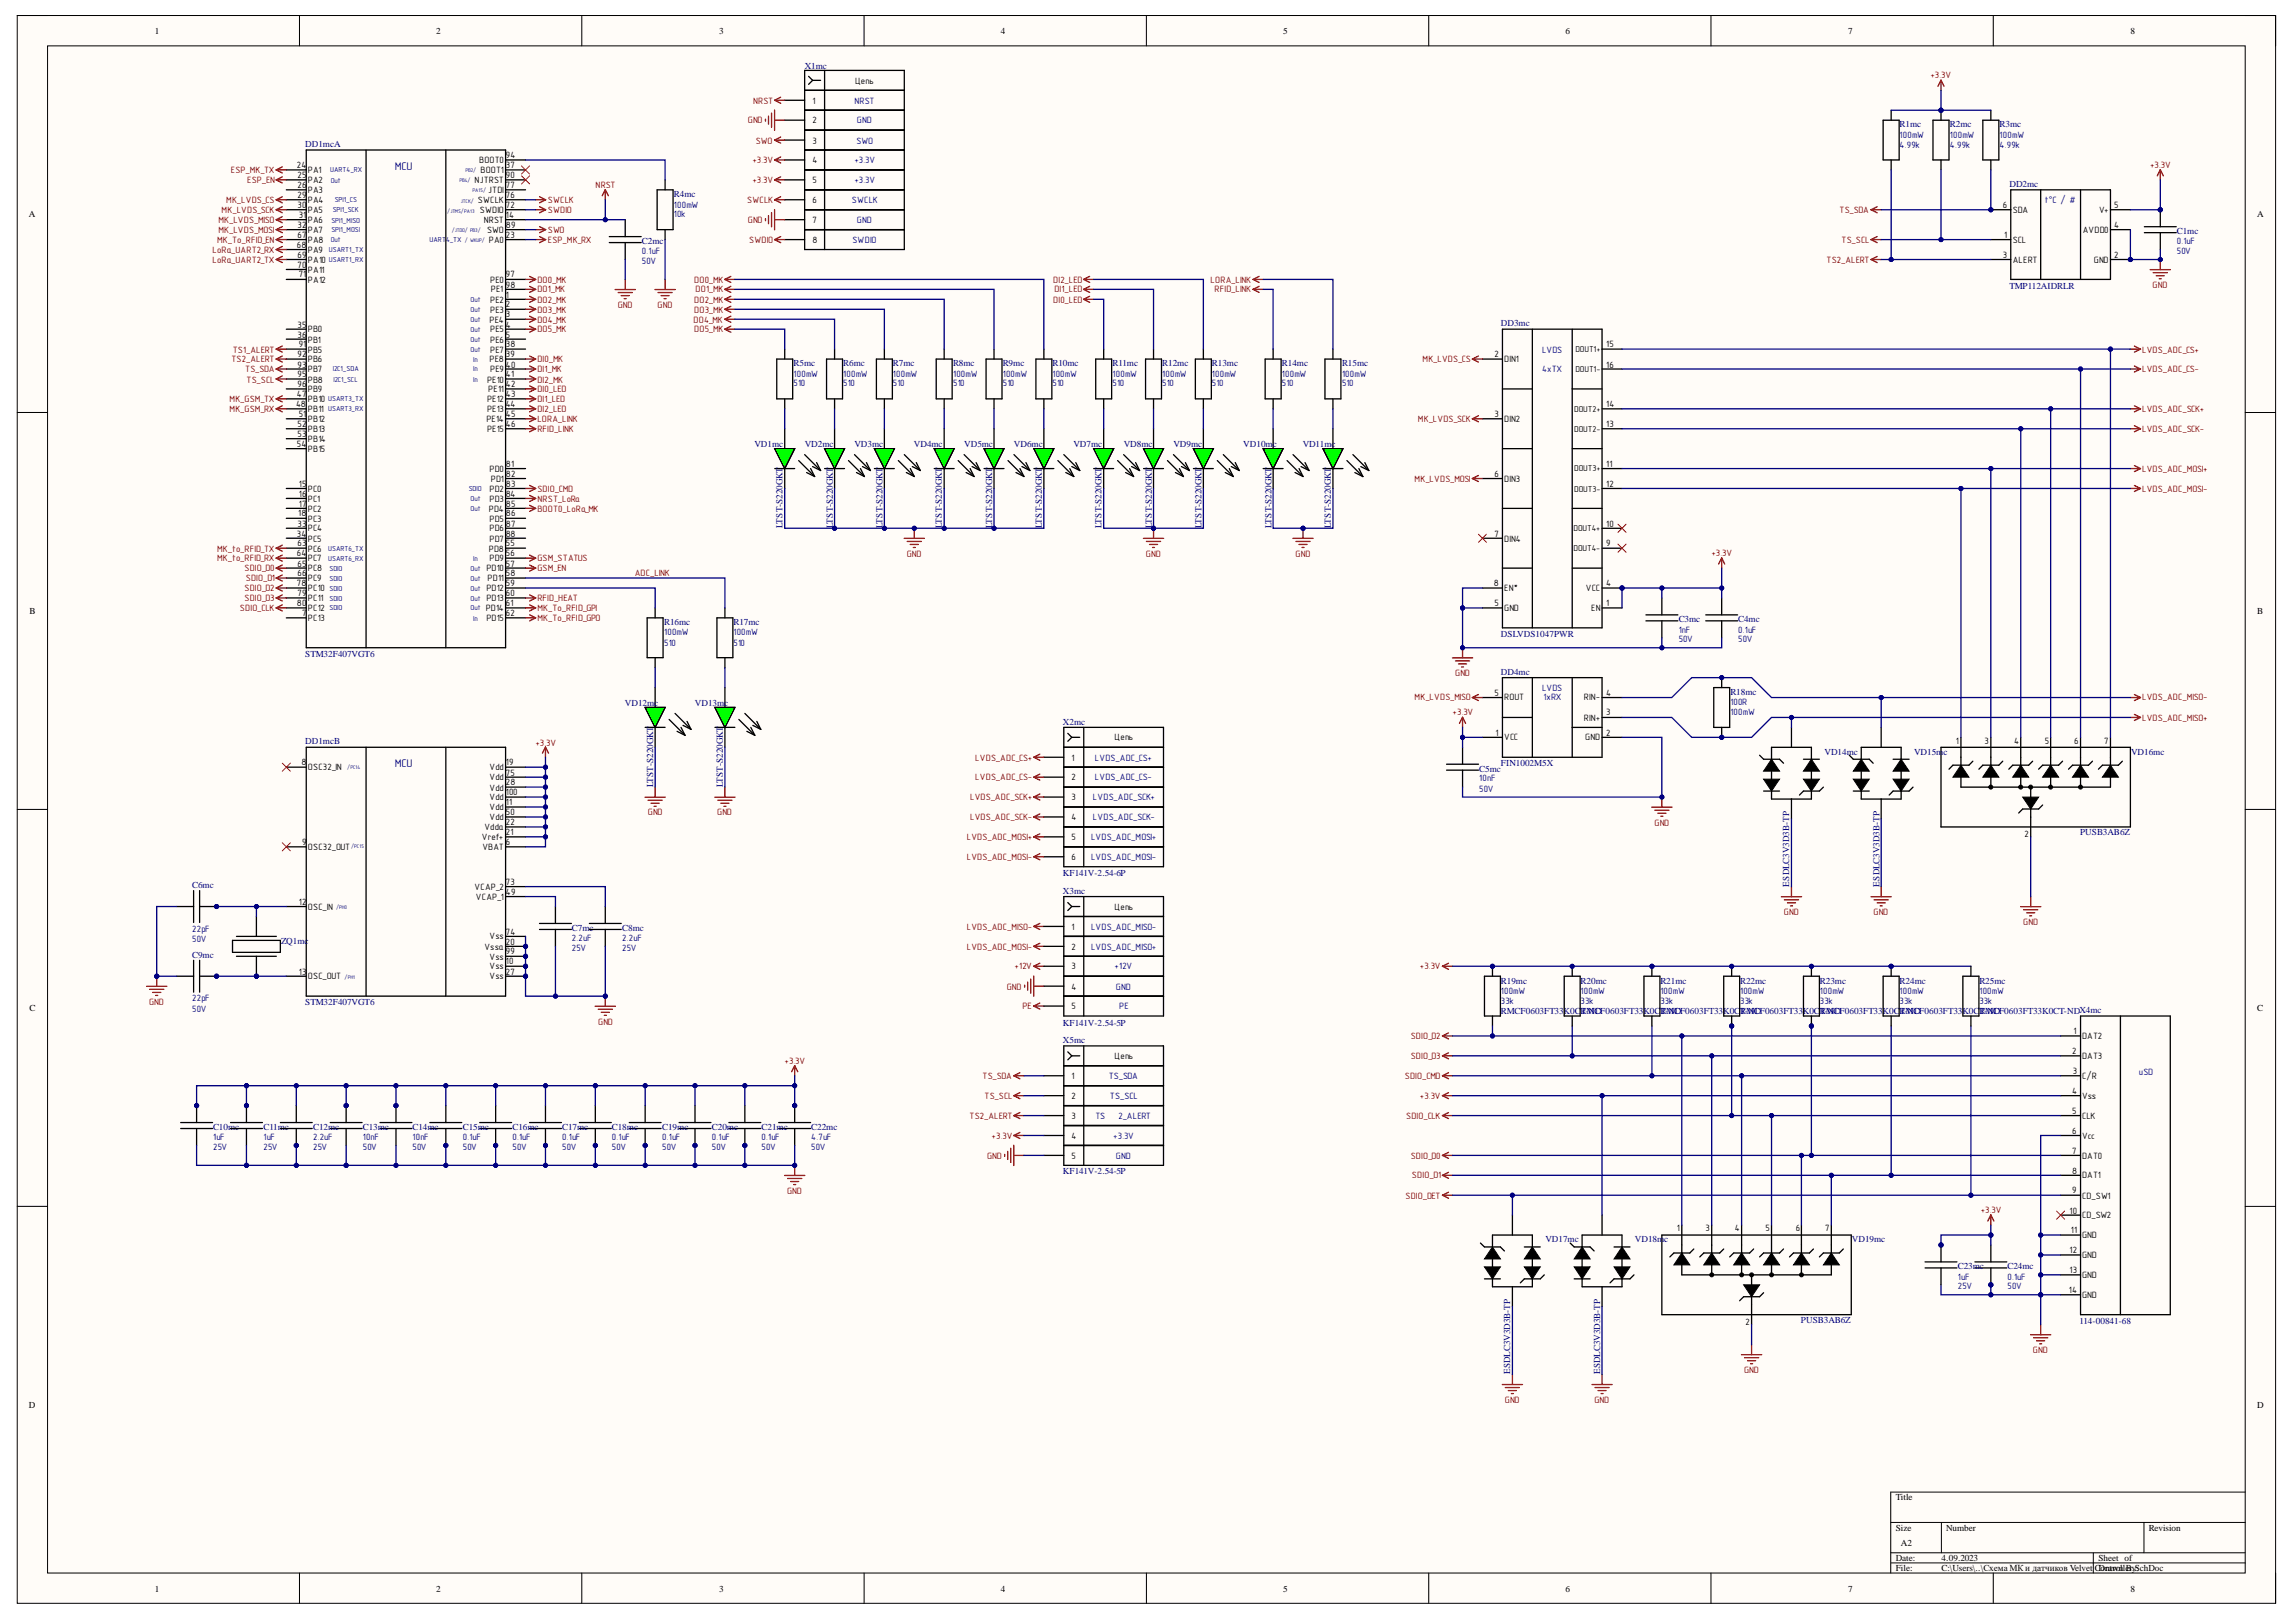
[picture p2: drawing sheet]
<svg xmlns="http://www.w3.org/2000/svg" width="297mm" height="210mm" viewBox="0 0 297 210" stroke-linecap="round" stroke-linejoin="round" font-family="sans-serif">
<defs><g id="words">
<g font-size="1.4" fill="#000080">
<text x="51.1" y="22">MCU</text>
<text x="51.1" y="99.3">MCU</text>
</g>
<g font-size="1.2">
<text x="20" y="4.4">1</text>
<text x="56.4" y="4.4">2</text>
<text x="93" y="4.4">3</text>
<text x="129.5" y="4.4">4</text>
<text x="166" y="4.4">5</text>
<text x="202.5" y="4.4">6</text>
<text x="239.1" y="4.4">7</text>
<text x="275.6" y="4.4">8</text>
<text x="110.6" y="10.8">Цепь</text>
<text x="105.1" y="13.4">1</text>
<text x="105.1" y="16">2</text>
<text x="38.4" y="21.8">24</text>
<text x="38.5" y="23.1">25</text>
<text x="39.8" y="22.4">PA1</text>
<text x="39.8" y="23.7">PA2</text>
<text x="61.4" y="23.7">NJTRST</text>
<text x="62" y="21.1">BOOT0</text>
<text x="62.2" y="22.4">BOOT1</text>
<text x="65.5" y="21.8">37</text>
<text x="65.5" y="23.1">90</text>
<text x="65.5" y="20.4">94</text>
<text x="105.1" y="18.6">3</text>
<text x="105.1" y="21.1">4</text>
<text x="105.1" y="23.7">5</text>
<text x="3.7" y="28.1">A</text>
<text x="38.5" y="24.3">26</text>
<text x="38.5" y="25.6">29</text>
<text x="38.5" y="27">30</text>
<text x="38.5" y="29.5">32</text>
<text x="38.6" y="28.2">31</text>
<text x="39.8" y="25">PA3</text>
<text x="39.8" y="26.3">PA4</text>
<text x="39.8" y="27.5">PA5</text>
<text x="39.8" y="28.9">PA6</text>
<text x="61.8" y="26.3">SWCLK</text>
<text x="62.1" y="27.5">SWDIO</text>
<text x="62.6" y="28.9">NRST</text>
<text x="63.2" y="25">JTDI</text>
<text x="65.5" y="28.2">14</text>
<text x="65.5" y="27">72</text>
<text x="65.5" y="25.6">76</text>
<text x="65.5" y="24.3">77</text>
<text x="65.5" y="29.5">89</text>
<text x="105.1" y="26.3">6</text>
<text x="105.1" y="28.9">7</text>
<text x="259.1" y="27">6</text>
<text x="260.4" y="27.5">SDA</text>
<text x="271.6" y="27.5">V+</text>
<text x="273.5" y="29.5">4</text>
<text x="273.5" y="27">5</text>
<text x="292" y="28.1">A</text>
<text x="38.4" y="32.1">68</text>
<text x="38.5" y="30.8">67</text>
<text x="38.5" y="33.4">69</text>
<text x="38.5" y="34.6">70</text>
<text x="38.6" y="35.9">71</text>
<text x="39.8" y="30.2">PA7</text>
<text x="39.8" y="31.4">PA8</text>
<text x="39.8" y="32.7">PA9</text>
<text x="39.8" y="34">PA10</text>
<text x="39.8" y="35.3">PA11</text>
<text x="63" y="30.2">SWO</text>
<text x="63.3" y="31.4">PA0</text>
<text x="65.5" y="30.8">23</text>
<text x="65.5" y="35.9">97</text>
<text x="105.1" y="31.4">8</text>
<text x="259.1" y="33.4">3</text>
<text x="259.3" y="30.8">1</text>
<text x="260.4" y="31.4">SCL</text>
<text x="260.4" y="34">ALERT</text>
<text x="269.4" y="30.2">AVDD0</text>
<text x="270.9" y="34">GND</text>
<text x="273.5" y="33.4">2</text>
<text x="39.8" y="36.6">PA12</text>
<text x="63.3" y="41.7">PE4</text>
<text x="63.4" y="39.2">PE2</text>
<text x="63.4" y="40.5">PE3</text>
<text x="63.4" y="36.6">PE0</text>
<text x="63.5" y="37.8">PE1</text>
<text x="65.5" y="38.5">1</text>
<text x="65.5" y="39.8">2</text>
<text x="65.5" y="41.1">3</text>
<text x="65.5" y="37.3">98</text>
<text x="38.5" y="42.4">35</text>
<text x="38.5" y="43.7">36</text>
<text x="38.5" y="46.2">92</text>
<text x="38.5" y="47.6">93</text>
<text x="38.6" y="44.9">91</text>
<text x="39.8" y="43">PB0</text>
<text x="39.8" y="44.4">PB1</text>
<text x="39.8" y="45.6">PB5</text>
<text x="39.8" y="46.9">PB6</text>
<text x="63.3" y="46.9">PE8</text>
<text x="63.4" y="43">PE5</text>
<text x="63.4" y="44.4">PE6</text>
<text x="63.4" y="45.6">PE7</text>
<text x="65.5" y="42.4">4</text>
<text x="65.5" y="43.7">5</text>
<text x="65.5" y="44.9">38</text>
<text x="65.5" y="46.2">39</text>
<text x="65.5" y="47.6">40</text>
<text x="193.3" y="46.2">2</text>
<text x="194.6" y="46.9">DIN1</text>
<text x="207.8" y="47.6">16</text>
<text x="207.8" y="44.9">15</text>
<text x="38.3" y="52.7">48</text>
<text x="38.4" y="51.4">47</text>
<text x="38.5" y="48.8">95</text>
<text x="38.5" y="50.1">96</text>
<text x="38.6" y="54">51</text>
<text x="39.8" y="52">PB10</text>
<text x="39.8" y="53.3">PB11</text>
<text x="39.8" y="48.2">PB7</text>
<text x="39.8" y="49.5">PB8</text>
<text x="39.8" y="50.8">PB9</text>
<text x="63" y="49.5">PE10</text>
<text x="63" y="52">PE12</text>
<text x="63" y="53.3">PE13</text>
<text x="63.2" y="50.8">PE11</text>
<text x="63.4" y="48.2">PE9</text>
<text x="65.5" y="48.8">41</text>
<text x="65.5" y="50.1">42</text>
<text x="65.5" y="51.4">43</text>
<text x="65.5" y="52.7">44</text>
<text x="65.5" y="54">45</text>
<text x="193.3" y="54">3</text>
<text x="207.8" y="52.7">14</text>
<text x="38.4" y="57.9">54</text>
<text x="38.5" y="55.3">52</text>
<text x="38.5" y="56.5">53</text>
<text x="39.8" y="54.7">PB12</text>
<text x="39.8" y="55.9">PB13</text>
<text x="39.8" y="57.2">PB14</text>
<text x="39.8" y="58.5">PB15</text>
<text x="62.9" y="54.7">PE14</text>
<text x="63" y="55.9">PE15</text>
<text x="65.5" y="55.3">46</text>
<text x="194.6" y="54.7">DIN2</text>
<text x="207.8" y="55.3">13</text>
<text x="38.6" y="63">15</text>
<text x="38.6" y="64.3">16</text>
<text x="38.6" y="65.6">17</text>
<text x="39.8" y="63.6">PC0</text>
<text x="39.8" y="65">PC1</text>
<text x="63.3" y="61.1">PD0</text>
<text x="63.3" y="63.6">PD2</text>
<text x="63.3" y="65">PD3</text>
<text x="63.5" y="62.3">PD1</text>
<text x="65.5" y="60.4">81</text>
<text x="65.5" y="61.7">82</text>
<text x="65.5" y="63">83</text>
<text x="65.5" y="64.3">84</text>
<text x="65.5" y="65.6">85</text>
<text x="193.3" y="61.7">6</text>
<text x="194.6" y="62.3">DIN3</text>
<text x="207.8" y="63">12</text>
<text x="207.8" y="60.4">11</text>
<text x="38.4" y="69.4">34</text>
<text x="38.4" y="72">64</text>
<text x="38.5" y="68.2">33</text>
<text x="38.5" y="70.7">63</text>
<text x="38.6" y="66.8">18</text>
<text x="39.8" y="66.2">PC2</text>
<text x="39.8" y="67.5">PC3</text>
<text x="39.8" y="68.8">PC4</text>
<text x="39.8" y="70.1">PC5</text>
<text x="39.8" y="71.4">PC6</text>
<text x="63.3" y="71.4">PD8</text>
<text x="63.3" y="66.2">PD4</text>
<text x="63.3" y="67.5">PD5</text>
<text x="63.3" y="68.8">PD6</text>
<text x="63.3" y="70.1">PD7</text>
<text x="65.5" y="70.7">55</text>
<text x="65.5" y="72">56</text>
<text x="65.5" y="66.8">86</text>
<text x="65.5" y="68.2">87</text>
<text x="65.5" y="69.4">88</text>
<text x="193.3" y="69.4">7</text>
<text x="194.6" y="70.1">DIN4</text>
<text x="207.8" y="68.2">10</text>
<text x="207.8" y="70.7">9</text>
<text x="38.4" y="75.9">78</text>
<text x="38.5" y="73.3">65</text>
<text x="38.5" y="74.6">66</text>
<text x="38.5" y="77.1">79</text>
<text x="39.8" y="72.7">PC7</text>
<text x="39.8" y="73.9">PC8</text>
<text x="39.8" y="75.2">PC9</text>
<text x="39.8" y="76.5">PC10</text>
<text x="39.8" y="77.8">PC11</text>
<text x="62.9" y="73.9">PD10</text>
<text x="62.9" y="76.5">PD12</text>
<text x="62.9" y="77.8">PD13</text>
<text x="63.1" y="75.2">PD11</text>
<text x="63.3" y="72.7">PD9</text>
<text x="65.5" y="73.3">57</text>
<text x="65.5" y="74.6">58</text>
<text x="65.5" y="75.9">59</text>
<text x="65.5" y="77.1">60</text>
<text x="193.2" y="75.9">8</text>
<text x="194.6" y="76.5">EN*</text>
<text x="205.2" y="76.5">VCC</text>
<text x="207.8" y="75.9">4</text>
<text x="3.8" y="79.5">B</text>
<text x="38.4" y="78.4">80</text>
<text x="39.1" y="79.8">7</text>
<text x="39.8" y="80.3">PC13</text>
<text x="39.8" y="79.1">PC12</text>
<text x="62.8" y="79.1">PD14</text>
<text x="62.9" y="80.3">PD15</text>
<text x="65.5" y="78.4">61</text>
<text x="65.5" y="79.8">62</text>
<text x="193.3" y="78.4">5</text>
<text x="194.6" y="79.1">GND</text>
<text x="205.8" y="79.1">EN</text>
<text x="207.8" y="78.4">1</text>
<text x="292" y="79.5">B</text>
<text x="144.2" y="95.8">Цепь</text>
<text x="193.3" y="90.1">5</text>
<text x="193.5" y="95.2">1</text>
<text x="194.6" y="95.8">VCC</text>
<text x="194.6" y="90.6">ROUT</text>
<text x="204.9" y="93.3">RIN+</text>
<text x="204.9" y="90.6">RIN-</text>
<text x="205.1" y="95.8">GND</text>
<text x="207.8" y="95.2">2</text>
<text x="207.8" y="92.6">3</text>
<text x="207.8" y="90.1">4</text>
<text x="39" y="99">8</text>
<text x="39.8" y="99.7">OSC32_IN</text>
<text x="63.3" y="99.7">Vdd</text>
<text x="63.3" y="101">Vdd</text>
<text x="65.5" y="99">19</text>
<text x="65.5" y="101.6">28</text>
<text x="65.5" y="100.4">75</text>
<text x="138.6" y="98.4">1</text>
<text x="138.6" y="101">2</text>
<text x="253" y="96.2">1</text>
<text x="256.8" y="96.2">3</text>
<text x="260.6" y="96.2">4</text>
<text x="264.5" y="96.2">5</text>
<text x="268.3" y="96.2">6</text>
<text x="272.2" y="96.2">7</text>
<text x="62.7" y="107.5">Vdda</text>
<text x="63.3" y="104.8">Vdd</text>
<text x="63.3" y="102.3">Vdd</text>
<text x="63.3" y="106.1">Vdd</text>
<text x="63.3" y="103.6">Vdd</text>
<text x="65.5" y="104.2">11</text>
<text x="65.5" y="106.8">22</text>
<text x="65.5" y="105.5">50</text>
<text x="65.5" y="102.9">100</text>
<text x="138.6" y="103.6">3</text>
<text x="138.6" y="106.1">4</text>
<text x="39.1" y="109.3">9</text>
<text x="39.8" y="110">OSC32_OUT</text>
<text x="62.3" y="108.7">Vref+</text>
<text x="62.4" y="110">VBAT</text>
<text x="65.5" y="109.3">6</text>
<text x="65.5" y="108.1">21</text>
<text x="138.6" y="108.7">5</text>
<text x="138.6" y="111.3">6</text>
<text x="261.9" y="108.3">2</text>
<text x="38.6" y="117.1">12</text>
<text x="39.8" y="117.8">OSC_IN</text>
<text x="61.4" y="115.1">VCAP_2</text>
<text x="61.6" y="116.4">VCAP_1</text>
<text x="65.5" y="115.8">49</text>
<text x="65.5" y="114.5">73</text>
<text x="144.2" y="117.8">Цепь</text>
<text x="62.7" y="122.9">Vssa</text>
<text x="63.3" y="125.5">Vss</text>
<text x="63.3" y="121.6">Vss</text>
<text x="63.3" y="124.2">Vss</text>
<text x="65.5" y="124.8">10</text>
<text x="65.5" y="122.2">20</text>
<text x="65.5" y="121">74</text>
<text x="65.5" y="123.5">99</text>
<text x="138.6" y="120.3">1</text>
<text x="138.6" y="122.9">2</text>
<text x="138.6" y="125.5">3</text>
<text x="3.8" y="130.9">C</text>
<text x="38.6" y="126.1">13</text>
<text x="39.8" y="126.7">OSC_OUT</text>
<text x="63.3" y="126.7">Vss</text>
<text x="65.5" y="126.1">27</text>
<text x="138.6" y="128.1">4</text>
<text x="138.6" y="130.6">5</text>
<text x="292" y="130.9">C</text>
<text x="144.2" y="137">Цепь</text>
<text x="268.1" y="136.4">2</text>
<text x="268.3" y="133.8">1</text>
<text x="269.4" y="134.5">DAT2</text>
<text x="269.4" y="137">DAT3</text>
<text x="138.6" y="139.6">1</text>
<text x="138.6" y="142.2">2</text>
<text x="268.1" y="141.6">4</text>
<text x="268.2" y="139">3</text>
<text x="269.4" y="139.6">C/R</text>
<text x="269.4" y="142.2">Vss</text>
<text x="138.6" y="144.8">3</text>
<text x="138.6" y="147.3">4</text>
<text x="138.6" y="150">5</text>
<text x="268.1" y="144.1">5</text>
<text x="268.1" y="146.7">6</text>
<text x="268.1" y="149.3">7</text>
<text x="269.4" y="144.8">CLK</text>
<text x="269.4" y="147.3">Vcc</text>
<text x="269.4" y="150">DAT0</text>
<text x="268.1" y="151.9">8</text>
<text x="268.1" y="154.4">9</text>
<text x="269.4" y="152.5">DAT1</text>
<text x="269.4" y="155.1">CD_SW1</text>
<text x="216.9" y="159.3">1</text>
<text x="220.6" y="159.3">3</text>
<text x="224.4" y="159.3">4</text>
<text x="228.4" y="159.3">5</text>
<text x="232.3" y="159.3">6</text>
<text x="236.1" y="159.3">7</text>
<text x="267.7" y="157">10</text>
<text x="267.9" y="159.6">11</text>
<text x="269.4" y="157.6">CD_SW2</text>
<text x="269.4" y="160.3">GND</text>
<text x="267.7" y="167.4">14</text>
<text x="267.7" y="162.2">12</text>
<text x="267.7" y="164.7">13</text>
<text x="269.4" y="162.8">GND</text>
<text x="269.4" y="165.4">GND</text>
<text x="269.4" y="167.9">GND</text>
<text x="225.8" y="171.5">2</text>
<text x="3.7" y="182.2">D</text>
<text x="292" y="182.2">D</text>
<text x="245.3" y="194.1">Title</text>
<text x="245.3" y="198.1">Size</text>
<text x="245.3" y="202">Date:</text>
<text x="245.3" y="203.3">File:</text>
<text x="245.9" y="200.1">A2</text>
<text x="251.2" y="202">4.09.2023</text>
<text x="251.2" y="203.3">C:\Users\..\Схема МК и датчиков Velvet</text>
<text x="251.8" y="198.1">Number</text>
<text x="271" y="203.3">CDrawn By:</text>
<text x="271.5" y="202">Sheet of</text>
<text x="271.8" y="203.3">ontroller.SchDoc</text>
<text x="278" y="198.1">Revision</text>
<text x="20" y="206">1</text>
<text x="56.4" y="206">2</text>
<text x="93" y="206">3</text>
<text x="129.5" y="206">4</text>
<text x="166" y="206">5</text>
<text x="202.5" y="206">6</text>
<text x="239.1" y="206">7</text>
<text x="275.6" y="206">8</text>
</g>
<g font-size="1.2" fill="#000080">
<text x="104.1" y="8.9">X1mc</text>
<text x="110.5" y="13.4">NRST</text>
<text x="110.9" y="16">GND</text>
<text x="245.8" y="17.8">100mW</text>
<text x="245.8" y="16.5">R1mc</text>
<text x="252.3" y="17.8">100mW</text>
<text x="252.3" y="16.5">R2mc</text>
<text x="258.7" y="17.8">100mW</text>
<text x="258.7" y="16.5">R3mc</text>
<text x="39.5" y="19">DD1mcA</text>
<text x="110.5" y="23.7">+3.3V</text>
<text x="110.5" y="21.1">+3.3V</text>
<text x="110.8" y="18.6">SWO</text>
<text x="245.8" y="19.1">4.99k</text>
<text x="252.3" y="19.1">4.99k</text>
<text x="258.7" y="19.1">4.99k</text>
<text x="87.2" y="26.9">100mW</text>
<text x="87.2" y="28.1">10k</text>
<text x="87.2" y="25.5">R4mc</text>
<text x="110.2" y="26.3">SWCLK</text>
<text x="110.9" y="28.9">GND</text>
<text x="260" y="24.2">DD2mc</text>
<text x="264.5" y="26.3">t°C / #</text>
<text x="83" y="32.9">0.1uF</text>
<text x="83" y="34.2">50V</text>
<text x="83" y="31.6">C2mc</text>
<text x="110.3" y="31.4">SWDIO</text>
<text x="281.6" y="31.6">0.1uF</text>
<text x="281.6" y="32.9">50V</text>
<text x="281.6" y="30.2">C1mc</text>
<text x="260" y="37.3">TMP112AIDRLR</text>
<text x="102.7" y="47.4">R5mc</text>
<text x="109.1" y="47.4">R6mc</text>
<text x="115.5" y="47.4">R7mc</text>
<text x="123.3" y="47.4">R8mc</text>
<text x="129.7" y="47.4">R9mc</text>
<text x="136.2" y="47.4">R10mc</text>
<text x="143.9" y="47.4">R11mc</text>
<text x="150.4" y="47.4">R12mc</text>
<text x="156.8" y="47.4">R13mc</text>
<text x="165.8" y="47.4">R14mc</text>
<text x="173.6" y="47.4">R15mc</text>
<text x="194.2" y="42.2">DD3mc</text>
<text x="199.5" y="45.6">LVDS</text>
<text x="102.7" y="48.7">100mW</text>
<text x="102.7" y="50">510</text>
<text x="109.1" y="48.7">100mW</text>
<text x="109.1" y="50">510</text>
<text x="115.5" y="48.7">100mW</text>
<text x="115.5" y="50">510</text>
<text x="123.3" y="48.7">100mW</text>
<text x="123.3" y="50">510</text>
<text x="129.7" y="48.7">100mW</text>
<text x="129.7" y="50">510</text>
<text x="136.2" y="48.7">100mW</text>
<text x="136.2" y="50">510</text>
<text x="143.9" y="48.7">100mW</text>
<text x="143.9" y="50">510</text>
<text x="150.4" y="48.7">100mW</text>
<text x="150.4" y="50">510</text>
<text x="156.8" y="48.7">100mW</text>
<text x="156.8" y="50">510</text>
<text x="165.8" y="48.7">100mW</text>
<text x="165.8" y="50">510</text>
<text x="173.6" y="48.7">100mW</text>
<text x="173.6" y="50">510</text>
<text x="199.5" y="48.2">4xTX</text>
<text x="97.6" y="57.8">VD1mc</text>
<text x="104.1" y="57.8">VD2mc</text>
<text x="110.5" y="57.8">VD3mc</text>
<text x="118.2" y="57.8">VD4mc</text>
<text x="124.7" y="57.8">VD5mc</text>
<text x="131.2" y="57.8">VD6mc</text>
<text x="138.9" y="57.8">VD7mc</text>
<text x="145.4" y="57.8">VD8mc</text>
<text x="151.8" y="57.8">VD9mc</text>
<text x="160.9" y="57.8">VD10mc</text>
<text x="168.5" y="57.8">VD11mc</text>
<text x="101.2" y="68.3" transform="rotate(-90 101.2 68.3)">LTST-S220GKT</text>
<text x="107.7" y="68.3" transform="rotate(-90 107.7 68.3)">LTST-S220GKT</text>
<text x="114.2" y="68.3" transform="rotate(-90 114.2 68.3)">LTST-S220GKT</text>
<text x="121.9" y="68.3" transform="rotate(-90 121.9 68.3)">LTST-S220GKT</text>
<text x="128.4" y="68.3" transform="rotate(-90 128.4 68.3)">LTST-S220GKT</text>
<text x="134.8" y="68.3" transform="rotate(-90 134.8 68.3)">LTST-S220GKT</text>
<text x="142.5" y="68.3" transform="rotate(-90 142.5 68.3)">LTST-S220GKT</text>
<text x="149" y="68.3" transform="rotate(-90 149 68.3)">LTST-S220GKT</text>
<text x="155.4" y="68.3" transform="rotate(-90 155.4 68.3)">LTST-S220GKT</text>
<text x="164.5" y="68.3" transform="rotate(-90 164.5 68.3)">LTST-S220GKT</text>
<text x="172.2" y="68.3" transform="rotate(-90 172.2 68.3)">LTST-S220GKT</text>
<text x="85.9" y="82.2">100mW</text>
<text x="85.9" y="83.6">510</text>
<text x="85.9" y="80.9">R16mc</text>
<text x="94.9" y="82.2">100mW</text>
<text x="94.9" y="83.6">510</text>
<text x="94.9" y="80.9">R17mc</text>
<text x="194.2" y="82.5">DSLVDS1047PWR</text>
<text x="217.2" y="81.9">1nF</text>
<text x="217.2" y="83.1">50V</text>
<text x="217.2" y="80.5">C3mc</text>
<text x="224.9" y="81.9">0.1uF</text>
<text x="224.9" y="83.1">50V</text>
<text x="224.9" y="80.5">C4mc</text>
<text x="39.5" y="85">STM32F407VGT6</text>
<text x="194.2" y="87.4">DD4mc</text>
<text x="199.5" y="89.4">LVDS</text>
<text x="223.9" y="89.9">R18mc</text>
<text x="80.8" y="91.3">VD12mc</text>
<text x="89.9" y="91.3">VD13mc</text>
<text x="137.5" y="93.8">X2mc</text>
<text x="199.7" y="90.6">1xRX</text>
<text x="223.9" y="91.2">100R</text>
<text x="223.9" y="92.5">100mW</text>
<text x="39.5" y="96.3">DD1mcB</text>
<text x="84.5" y="101.9" transform="rotate(-90 84.5 101.9)">LTST-S220GKT</text>
<text x="93.5" y="101.9" transform="rotate(-90 93.5 101.9)">LTST-S220GKT</text>
<text x="141.7" y="98.4">LVDS_ADC_CS+</text>
<text x="141.7" y="101">LVDS_ADC_CS-</text>
<text x="191.4" y="101.1">10nF</text>
<text x="191.4" y="99.9">C5mc</text>
<text x="194.2" y="99.2">FIN1002M5X</text>
<text x="236" y="97.7">VD14mc</text>
<text x="247.6" y="97.7">VD15mc</text>
<text x="275.7" y="97.7">VD16mc</text>
<text x="141.4" y="103.6">LVDS_ADC_SCK+</text>
<text x="141.4" y="106.1">LVDS_ADC_SCK-</text>
<text x="191.4" y="102.5">50V</text>
<text x="137.5" y="113.4">KF141V-2.54-6P</text>
<text x="141.1" y="108.7">LVDS_ADC_MOSI+</text>
<text x="141.1" y="111.3">LVDS_ADC_MOSI-</text>
<text x="269.1" y="108.1">PUSB3AB6Z</text>
<text x="24.9" y="114.9">C6mc</text>
<text x="137.5" y="115.7">X3mc</text>
<text x="231.5" y="114.7" transform="rotate(-90 231.5 114.7)">ESDLC3V3D3B-TP</text>
<text x="243.1" y="114.7" transform="rotate(-90 243.1 114.7)">ESDLC3V3D3B-TP</text>
<text x="24.9" y="120.6">22pF</text>
<text x="24.9" y="121.9">50V</text>
<text x="24.9" y="123.9">C9mc</text>
<text x="36.4" y="122.2">ZQ1mc</text>
<text x="74" y="121.7">2.2uF</text>
<text x="74" y="123.1">25V</text>
<text x="74" y="120.5">C7mc</text>
<text x="80.5" y="121.7">2.2uF</text>
<text x="80.5" y="123.1">25V</text>
<text x="80.5" y="120.5">C8mc</text>
<text x="141.1" y="120.3">LVDS_ADC_MISO-</text>
<text x="141.1" y="122.9">LVDS_ADC_MISO+</text>
<text x="144.2" y="125.5">+12V</text>
<text x="24.9" y="129.6">22pF</text>
<text x="24.9" y="130.9">50V</text>
<text x="39.5" y="130.1">STM32F407VGT6</text>
<text x="144.4" y="128.1">GND</text>
<text x="144.8" y="130.6">PE</text>
<text x="194.2" y="128.6">100mW</text>
<text x="194.2" y="129.9">33k</text>
<text x="194.2" y="131.2">RMCF0603FT33K0C</text>
<text x="194.2" y="127.3">R19mc</text>
<text x="204.5" y="128.6">100mW</text>
<text x="204.5" y="129.9">33k</text>
<text x="204.5" y="131.2">RMCF0603FT33K0C</text>
<text x="204.5" y="127.3">R20mc</text>
<text x="204.5" y="131.2">T-ND</text>
<text x="214.8" y="128.6">100mW</text>
<text x="214.8" y="129.9">33k</text>
<text x="214.8" y="131.2">RMCF0603FT33K0C</text>
<text x="214.8" y="127.3">R21mc</text>
<text x="214.8" y="131.2">T-ND</text>
<text x="225.1" y="128.6">100mW</text>
<text x="225.1" y="129.9">33k</text>
<text x="225.1" y="131.2">RMCF0603FT33K0C</text>
<text x="225.1" y="127.3">R22mc</text>
<text x="225.1" y="131.2">T-ND</text>
<text x="235.4" y="128.6">100mW</text>
<text x="235.4" y="129.9">33k</text>
<text x="235.4" y="131.2">RMCF0603FT33K0C</text>
<text x="235.4" y="127.3">R23mc</text>
<text x="235.5" y="131.2">T-ND</text>
<text x="245.8" y="128.6">100mW</text>
<text x="245.8" y="129.9">33k</text>
<text x="245.8" y="131.2">RMCF0603FT33K0C</text>
<text x="245.8" y="127.3">R24mc</text>
<text x="245.8" y="131.2">T-ND</text>
<text x="256.1" y="128.6">100mW</text>
<text x="256.1" y="129.9">33k</text>
<text x="256.1" y="131.2">RMCF0603FT33K0CT-NDX4mc</text>
<text x="256.1" y="127.3">R25mc</text>
<text x="256.1" y="131.2">T-ND</text>
<text x="137.5" y="132.7">KF141V-2.54-5P</text>
<text x="137.5" y="135">X5mc</text>
<text x="143.4" y="139.6">TS_SDA</text>
<text x="143.6" y="142.2">TS_SCL</text>
<text x="276.7" y="139.1">uSD</text>
<text x="27.6" y="147.5">1uF</text>
<text x="27.6" y="148.9">25V</text>
<text x="27.6" y="146.2">C10mc</text>
<text x="34.1" y="147.5">1uF</text>
<text x="34.1" y="148.9">25V</text>
<text x="34.1" y="146.2">C11mc</text>
<text x="40.5" y="147.5">2.2uF</text>
<text x="40.5" y="148.9">25V</text>
<text x="40.5" y="146.2">C12mc</text>
<text x="46.9" y="147.5">10nF</text>
<text x="46.9" y="148.9">50V</text>
<text x="46.9" y="146.2">C13mc</text>
<text x="53.4" y="147.5">10nF</text>
<text x="53.4" y="148.9">50V</text>
<text x="53.4" y="146.2">C14mc</text>
<text x="59.9" y="147.5">0.1uF</text>
<text x="59.9" y="148.9">50V</text>
<text x="59.9" y="146.2">C15mc</text>
<text x="66.3" y="147.5">0.1uF</text>
<text x="66.3" y="148.9">50V</text>
<text x="66.3" y="146.2">C16mc</text>
<text x="72.7" y="147.5">0.1uF</text>
<text x="72.7" y="148.9">50V</text>
<text x="72.7" y="146.2">C17mc</text>
<text x="79.2" y="147.5">0.1uF</text>
<text x="79.2" y="148.9">50V</text>
<text x="79.2" y="146.2">C18mc</text>
<text x="85.7" y="147.5">0.1uF</text>
<text x="85.7" y="148.9">50V</text>
<text x="85.7" y="146.2">C19mc</text>
<text x="92.1" y="147.5">0.1uF</text>
<text x="92.1" y="148.9">50V</text>
<text x="92.1" y="146.2">C20mc</text>
<text x="98.5" y="147.5">0.1uF</text>
<text x="98.5" y="148.9">50V</text>
<text x="98.5" y="146.2">C21mc</text>
<text x="105" y="147.5">4.7uF</text>
<text x="105" y="148.9">50V</text>
<text x="105" y="146.2">C22mc</text>
<text x="141.7" y="144.8">TS</text>
<text x="144" y="147.3">+3.3V</text>
<text x="144.4" y="150">GND</text>
<text x="144.7" y="144.8">2_ALERT</text>
<text x="137.5" y="152">KF141V-2.54-5P</text>
<text x="199.9" y="160.8">VD17mc</text>
<text x="211.5" y="160.8">VD18mc</text>
<text x="239.6" y="160.8">VD19mc</text>
<text x="253.3" y="165.6">1uF</text>
<text x="253.3" y="166.8">25V</text>
<text x="253.3" y="164.2">C23mc</text>
<text x="259.7" y="165.6">0.1uF</text>
<text x="259.7" y="166.8">50V</text>
<text x="259.7" y="164.2">C24mc</text>
<text x="233" y="171.2">PUSB3AB6Z</text>
<text x="269" y="171.3">114-00841-68</text>
<text x="195.4" y="177.8" transform="rotate(-90 195.4 177.8)">ESDLC3V3D3B-TP</text>
<text x="207" y="177.8" transform="rotate(-90 207 177.8)">ESDLC3V3D3B-TP</text>
</g>
<g font-size="1.2" fill="#800000">
<text x="249.7" y="10.1">+3.3V</text>
<text x="96.7" y="16">GND</text>
<text x="97.4" y="13.4">NRST</text>
<text x="29.9" y="22.4">ESP_MK_TX</text>
<text x="32" y="23.7">ESP_EN</text>
<text x="97.3" y="21.1">+3.3V</text>
<text x="97.3" y="23.7">+3.3V</text>
<text x="97.8" y="18.6">SWO</text>
<text x="278.2" y="21.7">+3.3V</text>
<text x="28.2" y="28.9">MK_LVDS_MISO</text>
<text x="28.7" y="27.5">MK_LVDS_SCK</text>
<text x="29.3" y="26.3">MK_LVDS_CS</text>
<text x="70.9" y="26.3">SWCLK</text>
<text x="70.9" y="27.5">SWDIO</text>
<text x="77" y="24.3">NRST</text>
<text x="96.7" y="26.3">SWCLK</text>
<text x="96.7" y="28.9">GND</text>
<text x="238" y="27.5">TS_SDA</text>
<text x="27.5" y="34">LoRa_UART2_TX</text>
<text x="27.5" y="32.7">LoRa_UART2_RX</text>
<text x="28.1" y="31.4">MK_To_RFID_EN</text>
<text x="28.2" y="30.2">MK_LVDS_MOSI</text>
<text x="70.9" y="30.2">SWO</text>
<text x="70.9" y="31.4">ESP_MK_RX</text>
<text x="96.9" y="31.4">SWDIO</text>
<text x="236.3" y="34">TS2_ALERT</text>
<text x="238.2" y="31.4">TS_SCL</text>
<text x="69.5" y="36.6">DO0_MK</text>
<text x="69.5" y="37.8">DO1_MK</text>
<text x="69.5" y="39.2">DO2_MK</text>
<text x="69.5" y="40.5">DO3_MK</text>
<text x="69.5" y="41.7">DO4_MK</text>
<text x="79.9" y="39.9">GND</text>
<text x="85.1" y="39.9">GND</text>
<text x="89.7" y="41.7">DO4_MK</text>
<text x="89.8" y="36.6">DO0_MK</text>
<text x="89.8" y="39.2">DO2_MK</text>
<text x="89.8" y="40.5">DO3_MK</text>
<text x="90" y="37.8">DO1_MK</text>
<text x="136.2" y="39.2">DI0_LED</text>
<text x="136.2" y="36.6">DI2_LED</text>
<text x="136.4" y="37.8">DI1_LED</text>
<text x="156.6" y="36.6">LORA_LINK</text>
<text x="157.1" y="37.8">RFID_LINK</text>
<text x="278.5" y="37.3">GND</text>
<text x="29.9" y="46.9">TS2_ALERT</text>
<text x="30.1" y="45.6">TS1_ALERT</text>
<text x="69.5" y="46.9">DI0_MK</text>
<text x="69.5" y="43">DO5_MK</text>
<text x="89.8" y="43">DO5_MK</text>
<text x="184" y="46.9">MK_LVDS_CS</text>
<text x="277.1" y="45.6">LVDS_ADC_CS+</text>
<text x="29.7" y="53.3">MK_GSM_RX</text>
<text x="29.7" y="52">MK_GSM_TX</text>
<text x="31.7" y="48.2">TS_SDA</text>
<text x="31.9" y="49.5">TS_SCL</text>
<text x="69.5" y="48.2">DI1_MK</text>
<text x="69.5" y="49.5">DI2_MK</text>
<text x="69.5" y="50.8">DI0_LED</text>
<text x="69.5" y="52">DI1_LED</text>
<text x="69.5" y="53.3">DI2_LED</text>
<text x="277.1" y="53.3">LVDS_ADC_SCK+</text>
<text x="277.1" y="48.2">LVDS_ADC_CS-</text>
<text x="69.5" y="54.7">LORA_LINK</text>
<text x="69.5" y="55.9">RFID_LINK</text>
<text x="183.4" y="54.7">MK_LVDS_SCK</text>
<text x="277.1" y="55.9">LVDS_ADC_SCK-</text>
<text x="69.5" y="63.6">SDIO_CMD</text>
<text x="69.5" y="65">NRST_LoRa</text>
<text x="183" y="62.3">MK_LVDS_MOSI</text>
<text x="277.1" y="63.6">LVDS_ADC_MOSI-</text>
<text x="277.1" y="61.1">LVDS_ADC_MOSI+</text>
<text x="28.1" y="71.4">MK_to_RFID_TX</text>
<text x="69.5" y="66.2">BOOT0_LoRa_MK</text>
<text x="221.4" y="72">+3.3V</text>
<text x="28.1" y="72.7">MK_to_RFID_RX</text>
<text x="31.6" y="73.9">SDIO_D0</text>
<text x="31.6" y="76.5">SDIO_D2</text>
<text x="31.6" y="77.8">SDIO_D3</text>
<text x="31.8" y="75.2">SDIO_D1</text>
<text x="69.5" y="72.7">GSM_STATUS</text>
<text x="69.5" y="73.9">GSM_EN</text>
<text x="69.5" y="77.8">RFID_HEAT</text>
<text x="82.1" y="74.6">ADC_LINK</text>
<text x="117.3" y="72.1">GND</text>
<text x="148.3" y="72.1">GND</text>
<text x="167.6" y="72.1">GND</text>
<text x="31" y="79.1">SDIO_CLK</text>
<text x="69.5" y="80.3">MK_To_RFID_GPO</text>
<text x="69.5" y="79.1">MK_To_RFID_GPI</text>
<text x="188.3" y="87.5">GND</text>
<text x="183" y="90.6">MK_LVDS_MISO</text>
<text x="187.9" y="92.6">+3.3V</text>
<text x="277.1" y="90.6">LVDS_ADC_MISO-</text>
<text x="277.1" y="93.3">LVDS_ADC_MISO+</text>
<text x="69.3" y="96.5">+3.3V</text>
<text x="126.2" y="101">LVDS_ADC_CS-</text>
<text x="126.2" y="98.4">LVDS_ADC_CS+</text>
<text x="83.8" y="105.5">GND</text>
<text x="92.8" y="105.5">GND</text>
<text x="125.5" y="106.1">LVDS_ADC_SCK-</text>
<text x="125.5" y="103.6">LVDS_ADC_SCK+</text>
<text x="214" y="106.9">GND</text>
<text x="125.1" y="111.3">LVDS_ADC_MOSI-</text>
<text x="125.1" y="108.7">LVDS_ADC_MOSI+</text>
<text x="230.8" y="118.4">GND</text>
<text x="242.4" y="118.4">GND</text>
<text x="261.7" y="119.7">GND</text>
<text x="125.1" y="120.3">LVDS_ADC_MISO-</text>
<text x="125.1" y="122.9">LVDS_ADC_MOSI-</text>
<text x="131.3" y="125.5">+12V</text>
<text x="183.7" y="125.5">+3.3V</text>
<text x="19.3" y="130">GND</text>
<text x="130.2" y="128.1">GND</text>
<text x="132.3" y="130.6">PE</text>
<text x="77.4" y="132.6">GND</text>
<text x="101.5" y="137.7">+3.3V</text>
<text x="182.5" y="134.5">SDIO_D2</text>
<text x="182.5" y="137">SDIO_D3</text>
<text x="127.1" y="139.6">TS_SDA</text>
<text x="127.4" y="142.2">TS_SCL</text>
<text x="181.7" y="139.6">SDIO_CMD</text>
<text x="183.7" y="142.2">+3.3V</text>
<text x="125.4" y="144.8">TS2_ALERT</text>
<text x="127.7" y="150">GND</text>
<text x="128.3" y="147.3">+3.3V</text>
<text x="181.9" y="144.8">SDIO_CLK</text>
<text x="182.5" y="150">SDIO_D0</text>
<text x="101.8" y="154.5">GND</text>
<text x="181.8" y="155.1">SDIO_DET</text>
<text x="182.7" y="152.5">SDIO_D1</text>
<text x="256.2" y="157">+3.3V</text>
<text x="225.6" y="177.7">GND</text>
<text x="263" y="175.1">GND</text>
<text x="194.7" y="181.5">GND</text>
<text x="206.3" y="181.5">GND</text>
</g>
<g font-size="1.1">
<text x="203.8" y="45.5">DOUT1+</text>
<text x="203.6" y="53.3">DOUT2+</text>
<text x="203.8" y="48.2">DOUT1-</text>
<text x="203.6" y="55.8">DOUT2-</text>
<text x="203.6" y="63.6">DOUT3-</text>
<text x="203.6" y="61">DOUT3+</text>
<text x="203.6" y="68.8">DOUT4+</text>
<text x="203.6" y="71.3">DOUT4-</text>
</g>
<g font-size=".9" fill="#000080">
<text x="42.7" y="22.3">UART4_RX</text>
<text x="42.8" y="23.7">Out</text>
<text x="42.9" y="28.8">SPI1_MISO</text>
<text x="43" y="27.5">SPI1_SCK</text>
<text x="43.3" y="26.2">SPI1_CS</text>
<text x="42.5" y="32.6">USART1_TX</text>
<text x="42.5" y="34">USART1_RX</text>
<text x="42.8" y="31.3">Out</text>
<text x="42.9" y="30.1">SPI1_MOSI</text>
<text x="55.6" y="31.3">UART4_TX</text>
<text x="60.9" y="41.7">Out</text>
<text x="60.9" y="40.4">Out</text>
<text x="60.9" y="39.1">Out</text>
<text x="60.9" y="44.3">Out</text>
<text x="60.9" y="42.9">Out</text>
<text x="60.9" y="45.5">Out</text>
<text x="61.2" y="46.8">In</text>
<text x="42.5" y="52">USART3_TX</text>
<text x="42.5" y="53.2">USART3_RX</text>
<text x="43" y="48.1">I2C1_SDA</text>
<text x="43.1" y="49.4">I2C1_SCL</text>
<text x="61.2" y="49.4">In</text>
<text x="61.2" y="48.1">In</text>
<text x="60.6" y="63.5">SDIO</text>
<text x="60.9" y="64.9">Out</text>
<text x="42.5" y="71.3">USART6_TX</text>
<text x="60.9" y="66.1">Out</text>
<text x="42.5" y="72.6">USART6_RX</text>
<text x="42.6" y="73.8">SDIO</text>
<text x="42.6" y="75.2">SDIO</text>
<text x="42.6" y="76.5">SDIO</text>
<text x="42.6" y="77.7">SDIO</text>
<text x="60.9" y="73.8">Out</text>
<text x="60.9" y="77.7">Out</text>
<text x="60.9" y="75.2">Out</text>
<text x="60.9" y="76.5">Out</text>
<text x="61.2" y="72.6">In</text>
<text x="42.6" y="79">SDIO</text>
<text x="60.9" y="79">Out</text>
<text x="61.2" y="80.3">In</text>
</g>
<g font-size=".7" fill="#000080">
<text x="59.5" y="23.6">PB4/</text>
<text x="60.2" y="22.2">PB2/</text>
<text x="57.8" y="27.5">/JTMS/PA13</text>
<text x="58.4" y="30">/JTDO/ PB3/</text>
<text x="59.6" y="26.3">JTCK/</text>
<text x="61.1" y="24.8">PA15/</text>
<text x="60.1" y="31.3">/ WKUP/</text>
<text x="44.9" y="99.5">/PC14</text>
<text x="45.4" y="109.7">/PC15</text>
<text x="43.5" y="117.6">/PH0</text>
<text x="44.6" y="126.7">/PH1</text>
</g>
</g></defs>
<path d="M2.2 2h292.2v205.5h-292.2z" fill-rule="evenodd" fill="#fffcf8"/>
<path d="M2.2 2h292.2v205.5h-292.2z" fill="none" stroke="#000" stroke-width=".13"/>
<path d="M6.2 5.9h284.3v197.7h-284.3z" fill-rule="evenodd" fill="#fffcf8"/>
<g fill="none" stroke="#000" stroke-width=".13">
<path d="M2.2 2h4M6.2 5.9h284.3v197.7h-284.3zM38.7 2v3.9M75.3 2v3.9M111.8 2v3.9M148.3 2v3.9M184.8 2v3.9M221.4 2v3.9M257.9 2v3.9M290.5 2h3.9v3.9M2.2 53.4h4M290.5 53.4h3.9"/>
<path d="M2.2 104.7h4M290.5 104.7h3.9M2.2 156.1h4M290.5 156.1h3.9M244.6 197h45.9M251.2 197v3.9M277.4 197v3.9M290.5 193.1h-45.9v10.5M38.7 203.6v3.9M75.3 203.6v3.9M111.8 203.6v3.9M148.3 203.6v3.9"/>
<path d="M184.8 203.6v3.9M221.4 203.6v3.9M244.6 200.9h45.9M244.6 202.3h45.9M257.9 203.6v3.9M270.8 200.9v2.7M294.4 203.6v3.9"/>
</g>
<g fill="none" stroke="#000" stroke-width=".17">
<path d="M39.6 19.4h25.8v64.4h-25.8zM47.4 19.4v64.4M57.7 19.4v64.4M37 28.4h2.6M37 31h2.6M37 22h2.6M37 23.3h2.6M37 24.6h2.6M37 25.9h2.6M37 27.1h2.6M37 29.7h2.6M37 32.3h2.6"/>
<path d="M37 33.6h2.6M37 34.9h2.6M37 36.2h2.6M65.4 38.7h2.6M65.4 28.4h2.6M65.4 31h2.6M65.4 22h2.6M65.4 23.3h2.6M65.4 24.6h2.6M65.4 25.9h2.6M65.4 27.1h2.6M65.4 29.7h2.6"/>
<path d="M65.4 36.2h2.6M65.4 20.7h2.6M65.4 37.4h2.6M37 42.6h2.6M37 43.9h2.6M37 45.2h2.6M37 46.5h2.6M37 47.8h2.6M37 49h2.6M37 50.3h2.6M37 51.6h2.6M37 52.9h2.6"/>
<path d="M37 54.2h2.6M37 55.5h2.6M37 56.8h2.6M37 58.1h2.6M65.4 40h2.6M65.4 41.3h2.6M65.4 42.6h2.6M65.4 43.9h2.6M65.4 45.2h2.6M65.4 46.5h2.6M65.4 47.8h2.6M65.4 49h2.6"/>
<path d="M65.4 50.3h2.6M65.4 51.6h2.6M65.4 52.9h2.6M65.4 54.2h2.6M65.4 55.5h2.6M37 80h2.6M37 63.2h2.6M37 64.5h2.6M37 65.8h2.6M37 67.1h2.6M37 68.4h2.6M37 69.7h2.6"/>
<path d="M37 70.9h2.6M37 72.2h2.6M37 73.5h2.6M37 74.8h2.6M37 76.1h2.6M37 77.4h2.6M37 78.7h2.6M65.4 80h2.6M65.4 63.2h2.6M65.4 64.5h2.6M65.4 65.8h2.6M65.4 67.1h2.6"/>
<path d="M65.4 68.4h2.6M65.4 69.7h2.6M65.4 70.9h2.6M65.4 72.2h2.6M65.4 73.5h2.6M65.4 74.8h2.6M65.4 76.1h2.6M65.4 77.4h2.6M65.4 78.7h2.6M65.4 60.6h2.6M65.4 61.9h2.6"/>
</g>
<circle cx="68" cy="125" r=".26" fill="#000080"/>
<circle cx="68" cy="125" r=".26" fill="none" stroke="#000080" stroke-width=".13"/>
<circle cx="68" cy="122.5" r=".26" fill="#000080"/>
<circle cx="68" cy="122.5" r=".26" fill="none" stroke="#000080" stroke-width=".13"/>
<circle cx="68" cy="126.3" r=".26" fill="#000080"/>
<circle cx="68" cy="126.3" r=".26" fill="none" stroke="#000080" stroke-width=".13"/>
<circle cx="68" cy="123.8" r=".26" fill="#000080"/>
<circle cx="68" cy="123.8" r=".26" fill="none" stroke="#000080" stroke-width=".13"/>
<path d="M37 99.3h2.6M37 109.6h2.6M65.4 109.6h2.6M65.4 125h2.6" fill="none" stroke="#000" stroke-width=".17"/>
<circle cx="68" cy="125" r=".26" fill="#000080"/>
<circle cx="68" cy="125" r=".26" fill="none" stroke="#000080" stroke-width=".13"/>
<path d="M65.4 99.3h2.6M37 117.3h2.6M65.4 104.4h2.6M37 126.3h2.6M65.4 122.5h2.6" fill="none" stroke="#000" stroke-width=".17"/>
<circle cx="68" cy="122.5" r=".26" fill="#000080"/>
<circle cx="68" cy="122.5" r=".26" fill="none" stroke="#000080" stroke-width=".13"/>
<path d="M65.4 108.3h2.6M65.4 107h2.6M65.4 126.3h2.6" fill="none" stroke="#000" stroke-width=".17"/>
<circle cx="68" cy="126.3" r=".26" fill="#000080"/>
<circle cx="68" cy="126.3" r=".26" fill="none" stroke="#000080" stroke-width=".13"/>
<path d="M65.4 101.9h2.6M65.4 116h2.6M65.4 105.7h2.6M65.4 114.7h2.6M65.4 100.6h2.6M65.4 121.2h2.6M65.4 123.8h2.6" fill="none" stroke="#000" stroke-width=".17"/>
<circle cx="68" cy="123.8" r=".26" fill="#000080"/>
<circle cx="68" cy="123.8" r=".26" fill="none" stroke="#000080" stroke-width=".13"/>
<path d="M39.6 96.7h25.8v32.2h-25.8zM47.4 96.7v32.2M57.7 96.7v32.2M65.4 103.1h2.6" fill="none" stroke="#000" stroke-width=".17"/>
<path d="M101.5 152.1h2.6M101.9 152.5h1.8M102.3 152.9h1M102.7 153.3h.2M102.8 150.8v1.3" fill="none" stroke="#800000" stroke-width=".17"/>
<circle cx="102.8" cy="150.8" r=".26" fill="#000080"/>
<circle cx="102.8" cy="150.8" r=".26" fill="none" stroke="#000080" stroke-width=".13"/>
<path d="M70.6 96.7l-.4 .8M70.6 96.7l.4 .8M70.6 96.7v1.3M77 130.2h2.6M77.4 130.6h1.8M77.8 131h1M78.2 131.4h.2M78.3 128.9v1.3M102.8 137.9l-.4 .8M102.8 137.9l.4 .8M102.8 137.9v1.3" fill="none" stroke="#800000" stroke-width=".17"/>
<circle cx="78.3" cy="128.9" r=".26" fill="#000080"/>
<circle cx="78.3" cy="128.9" r=".26" fill="none" stroke="#000080" stroke-width=".13"/>
<path d="M67.5 21.5l1 1M67.5 22.8l1 1M68.5 21.5l-1 1M68.5 22.8l-1 1" fill="none" stroke="#f00" stroke-width=".13"/>
<g fill="none" stroke="#800000" stroke-width=".17">
<path d="M69.3 25.9h1.3M69.3 27.1h1.3M69.3 29.7h1.3M69.8 25.5l.8 .4M69.8 26.8l.8 .3M69.8 29.3l.8 .4M70.6 25.9l-.8 .3M70.6 27.1l-.8 .4M70.6 29.7l-.8 .4M79.6 37.5h2.6M80 37.9h1.8M80.4 38.3h1"/>
<path d="M80.8 38.6h.2M80.9 36.2v1.3M84.7 37.5h2.7M85.1 37.9h1.9M85.5 38.3h1.1M85.9 38.6h.3M86 36.2v1.3"/>
</g>
<circle cx="33.2" cy="126.3" r=".26" fill="#000080"/>
<circle cx="33.2" cy="126.3" r=".26" fill="none" stroke="#000080" stroke-width=".13"/>
<path d="M30.1 121.7h6.2v1.5h-6.2zM30.6 123.8h5.2M30.6 121.2h5.2M33.2 123.8v2.5" fill="none" stroke="#000" stroke-width=".17"/>
<circle cx="33.2" cy="126.3" r=".26" fill="#000080"/>
<circle cx="33.2" cy="126.3" r=".26" fill="none" stroke="#000080" stroke-width=".13"/>
<path d="M33.2 118.6v2.6" fill="none" stroke="#000" stroke-width=".17"/>
<path d="M19 127.6h2.6M19.4 128h1.8M19.8 128.4h1M20.1 128.8h.3M20.3 126.3v1.3" fill="none" stroke="#800000" stroke-width=".17"/>
<circle cx="20.3" cy="126.3" r=".26" fill="#000080"/>
<circle cx="20.3" cy="126.3" r=".26" fill="none" stroke="#000080" stroke-width=".13"/>
<path d="M36.5 98.8l1.1 1M37.6 98.8l-1.1 1M36.5 109.1l1.1 1M37.6 109.1l-1.1 1" fill="none" stroke="#f00" stroke-width=".13"/>
<path d="M78.3 24.5l-.4 .8M78.3 24.5l.4 .8M78.3 24.5v1.4" fill="none" stroke="#800000" stroke-width=".17"/>
<circle cx="275.6" cy="33.6" r=".26" fill="#000080"/>
<circle cx="275.6" cy="33.6" r=".26" fill="none" stroke="#000080" stroke-width=".13"/>
<circle cx="257.6" cy="27.1" r=".26" fill="#000080"/>
<circle cx="257.6" cy="27.1" r=".26" fill="none" stroke="#000080" stroke-width=".13"/>
<path d="M257.6 31h2.5M273 33.6h2.6" fill="none" stroke="#000" stroke-width=".17"/>
<circle cx="275.6" cy="33.6" r=".26" fill="#000080"/>
<circle cx="275.6" cy="33.6" r=".26" fill="none" stroke="#000080" stroke-width=".13"/>
<path d="M257.6 33.6h2.5M257.6 27.1h2.5M273 29.7h2.6M273 27.1h2.6" fill="none" stroke="#000" stroke-width=".17"/>
<circle cx="257.6" cy="27.1" r=".26" fill="#000080"/>
<circle cx="257.6" cy="27.1" r=".26" fill="none" stroke="#000080" stroke-width=".13"/>
<path d="M260.1 24.6h12.9v11.6h-12.9zM264 24.6v11.6M269.2 24.6v11.6" fill="none" stroke="#000" stroke-width=".17"/>
<path d="M278.2 34.9h2.6M278.6 35.3h1.8M279 35.7h1M279.3 36.1h.3M279.5 33.6v1.3" fill="none" stroke="#800000" stroke-width=".17"/>
<circle cx="279.5" cy="33.6" r=".26" fill="#000080"/>
<circle cx="279.5" cy="33.6" r=".26" fill="none" stroke="#000080" stroke-width=".13"/>
<g fill="none" stroke="#800000" stroke-width=".17">
<path d="M251.1 10.4l-.4 .8M251.1 10.4l.4 .8M251.1 10.4v1.3M35.7 31h1.3M35.7 33.6h1.3M35.7 33.6l.8 .4M35.7 32.3l.8 .4M35.7 32.3h1.3M35.7 23.3l.8 .4M35.7 23.3h1.3M35.7 31l.8 .4M36.5 33.2l-.8 .4"/>
<path d="M36.5 31.9l-.8 .4M36.5 22.9l-.8 .4M36.5 30.6l-.8 .4M242.1 27.1l.8 .4M242.1 27.1h1.3M242.1 31l.8 .4M242.1 31h1.3M242.1 33.6l.8 .4M242.1 33.6h1.3M242.9 26.8l-.8 .3M242.9 30.6l-.8 .4M242.9 33.2l-.8 .4"/>
<path d="M279.5 22l-.4 .8M279.5 22l.4 .8M279.5 22v1.3M35.7 52.9l.8 .4M35.7 52.9h1.3M35.7 51.6l.8 .4M35.7 51.6h1.3M36.5 52.5l-.8 .4M36.5 51.2l-.8 .4M68 46.5h1.3M68 47.8h1.3M68 49h1.3"/>
<path d="M68.5 46.1l.8 .4M68.5 47.4l.8 .4M68.5 48.6l.8 .4M69.3 46.5l-.8 .4M69.3 47.8l-.8 .3M69.3 49l-.8 .4M35.7 73.5l.8 .4M35.7 73.5h1.3M35.7 74.8l.8 .4M35.7 74.8h1.3M35.7 76.1l.8 .4M35.7 76.1h1.3"/>
<path d="M35.7 77.4l.8 .4M35.7 77.4h1.3M35.7 78.7l.8 .4M35.7 78.7h1.3M35.7 72.2l.8 .4M35.7 72.2h1.3M35.7 70.9l.8 .4M35.7 70.9h1.3M36.5 73.1l-.8 .4M36.5 74.4l-.8 .4M36.5 75.7l-.8 .4M36.5 77l-.8 .4"/>
<path d="M36.5 78.3l-.8 .4M36.5 71.8l-.8 .4M36.5 70.5l-.8 .4M68 73.5h1.3M68 77.4h1.3M68 78.7h1.3M68 63.2h1.3M68 80h1.3M68 72.2h1.3M68 64.5h1.3M68 65.8h1.3M68.5 62.8l.8 .4"/>
<path d="M68.5 79.6l.8 .4M68.5 71.8l.8 .4M68.5 73.1l.8 .4M68.5 77l.8 .4M68.5 64.1l.8 .4M68.5 65.4l.8 .4M68.5 78.3l.8 .4M69.3 63.2l-.8 .4M69.3 80l-.8 .4M69.3 72.2l-.8 .4M69.3 73.5l-.8 .4M69.3 77.4l-.8 .4"/>
<path d="M69.3 64.5l-.8 .4M69.3 65.8l-.8 .4M69.3 78.7l-.8 .4M186.6 139.2l.8 .4M186.6 139.2h1.3M186.6 134.1l.8 .4M186.6 134.1h1.3M186.6 136.6l.8 .4M186.6 136.6h1.3M186.6 125l.8 .4M186.6 125h1.3M187.4 138.8l-.8 .4"/>
<path d="M187.4 133.7l-.8 .4M187.4 136.2l-.8 .4M187.4 124.7l-.8 .3M186.6 141.8l.8 .4M186.6 141.8h1.3M186.6 144.4l.8 .4M186.6 144.4h1.3M186.6 149.5l.8 .4M186.6 149.5h1.3M186.6 152.1l.8 .4M186.6 152.1h1.3M186.6 154.7l.8 .4"/>
<path d="M186.6 154.7h1.3M187.4 141.4l-.8 .4M187.4 144l-.8 .4M187.4 149.1l-.8 .4M187.4 151.7l-.8 .4M187.4 154.3l-.8 .4M257.6 157.2l-.4 .8M257.6 157.2l.3 .8M257.6 157.2v1.3M194.4 179.2h2.6M194.7 179.6h1.9M195.1 180h1.1"/>
<path d="M195.7 177.9v1.3M206 179.2h2.6M206.4 179.6h1.8M206.7 180h1.1M207.3 177.9v1.3M225.3 175.3h2.6M225.7 175.7h1.8M226.1 176.1h1M226.5 176.5h.2M226.6 174v1.3M262.7 172.7h2.6M263.1 173.1h1.8"/>
<path d="M263.5 173.5h1M263.9 173.9h.2M264 171.4v1.3M195.5 180.3h.3M207.1 180.3h.3"/>
</g>
<g fill="none" stroke="#000" stroke-width=".17">
<path d="M83.5 91.6h2.5l-1.2 2.5zM83.5 94.1h2.5M84.8 89v2.6M84.8 94.1v2.6M86.6 93.1l2 2.1M87.3 92.3l2.1 2.1M87.6 94.6l1 .6M88.1 94.1l.5 1.1M88.4 93.9l1 .5M88.9 93.4l.5 1M266.6 134.1h2.6M266.6 136.6h2.6"/>
<path d="M266.6 139.2h2.6M269.2 131.5h11.6v38.6h-11.6zM274.3 131.5v38.6M195.7 157.3v2.5M207.3 157.3v2.5M215 159.8h24.5v10.3h-24.5zM217.6 158.5v3.9M221.4 158.5v3.9M225.3 158.5v3.9M229.2 158.5v3.9M233.1 158.5v3.9M236.9 158.5v3.9"/>
<path d="M266.6 141.8h2.6M266.6 144.4h2.6M266.6 146.9h2.6M266.6 149.5h2.6M266.6 152.1h2.6M266.6 154.7h2.6M266.6 157.3h2.6M266.6 159.8h2.6M191.5 160.9l.5 .5h2.1l.5 .5M192 165.5h2.1M193.1 161.4v-1.6h5.1v6.7h-5.1v-3.6M195.7 166.5v2.6"/>
<path d="M197.2 161.4h2.1M199.8 165l-.5 .5h-2.1l-.5 .5M203.1 160.9l.6 .5h2l.5 .5M203.7 165.5h2M204.7 161.4v-1.6h5.1v6.7h-5.1v-3.6M207.3 166.5v2.6M208.8 161.4h2.1M211.4 165l-.5 .5h-2.1l-.5 .5M217.6 163.7v1.3h19.3v-1.3M219.1 161.6l-.5 .6h-2l-.6 .5M221.4 163.7v1.3M223 161.6l-.5 .6h-2.1l-.5 .5"/>
<path d="M225.3 163.7v1.3M226.6 165v1.3M226.6 167.6v3.8M226.9 161.6l-.5 .6h-2.1l-.5 .5M228.2 167.3l-.6 .5h-2l-.5 .5M229.2 163.7v1.3M230.7 161.6l-.5 .6h-2l-.6 .5M233.1 163.7v1.3M234.6 161.6l-.5 .6h-2.1l-.5 .5M238.5 161.6l-.5 .6h-2.1l-.5 .5M266.6 162.4h2.6M266.6 165h2.6"/>
<path d="M266.6 167.6h2.6"/>
</g>
<path d="M266.1 156.7l1 1.1M267.1 156.7l-1 1.1" fill="none" stroke="#f00" stroke-width=".13"/>
<g fill="#000">
<path d="M193.1 161.4l1 1.5h-2.1zM192 163.9h2.1l-1 1.6zM197.2 163.9h2.1l-1.1 1.6zM198.2 161.4l1.1 1.5h-2.1zM204.7 161.4l1 1.5h-2zM203.7 163.9h2l-1 1.6zM208.8 163.9h2.1l-1.1 1.6zM209.8 161.4l1.1 1.5h-2.1zM217.6 162.2l1 1.5h-2zM221.4 162.2l1.1 1.5h-2.1zM225.3 162.2l1.1 1.5h-2.1zM225.6 166.3h2l-1 1.5z"/>
<path d="M229.2 162.2l1 1.5h-2zM233.1 162.2l1 1.5h-2.1zM236.9 162.2l1.1 1.5h-2.1z"/>
</g>
<g fill="none" stroke="#000" stroke-width=".13">
<path d="M192 163.9h2.1l-1 1.6zM193.1 161.4l1 1.5h-2.1zM197.2 163.9h2.1l-1.1 1.6zM198.2 161.4l1.1 1.5h-2.1zM203.7 163.9h2l-1 1.6zM204.7 161.4l1 1.5h-2zM208.8 163.9h2.1l-1.1 1.6zM209.8 161.4l1.1 1.5h-2.1zM217.6 162.2l1 1.5h-2zM221.4 162.2l1.1 1.5h-2.1zM225.3 162.2l1.1 1.5h-2.1zM225.6 166.3h2l-1 1.5z"/>
<path d="M229.2 162.2l1 1.5h-2zM233.1 162.2l1 1.5h-2.1zM236.9 162.2l1.1 1.5h-2.1z"/>
<circle cx="221.5" cy="165" r=".26"/>
<circle cx="225.3" cy="165" r=".26"/>
<circle cx="226.6" cy="165" r=".26"/>
<circle cx="229.2" cy="165" r=".26"/>
<circle cx="233.1" cy="165" r=".26"/>
</g>
<g fill="#000">
<circle cx="221.5" cy="165" r=".26"/>
<circle cx="225.3" cy="165" r=".26"/>
<circle cx="226.6" cy="165" r=".26"/>
<circle cx="229.2" cy="165" r=".26"/>
<circle cx="233.1" cy="165" r=".26"/>
</g>
<path d="M83.5 91.6h2.5l-1.2 2.5z" fill="#0f0"/>
<path d="M83.5 91.6h2.5l-1.2 2.5zM92.5 91.6h2.6l-1.3 2.5zM92.5 94.1h2.6M93.8 89v2.6M93.8 94.1v2.6M95.6 93.1l2.1 2.1M96.4 92.3l2 2.1M96.6 94.6l1.1 .6M97.1 94.1l.6 1.1M97.4 93.9l1 .5M97.9 93.4l.5 1" fill="none" stroke="#000" stroke-width=".17"/>
<path d="M92.5 91.6h2.6l-1.3 2.5z" fill="#0f0"/>
<path d="M92.5 91.6h2.6l-1.3 2.5zM191.8 95.4h2.6M191.8 90.3h2.6M194.4 92.8h3.8M194.4 87.7h12.9v10.3h-12.9zM198.2 87.7v10.3M203.4 87.7v10.3M203.4 94.1h3.9M207.3 95.4h2.5M207.3 92.8h2.5M207.3 90.3h2.5" fill="none" stroke="#000" stroke-width=".17"/>
<path d="M83.4 103.2h2.7M83.8 103.6h1.9M84.2 103.9h1.1M84.6 104.3h.3M84.8 101.9v1.3M92.5 103.2h2.6M92.9 103.6h1.8M93.3 103.9h1M93.7 104.3h.2M93.8 101.9v1.3" fill="none" stroke="#800000" stroke-width=".17"/>
<circle cx="209.8" cy="76.1" r=".26" fill="#000080"/>
<circle cx="209.8" cy="76.1" r=".26" fill="none" stroke="#000080" stroke-width=".13"/>
<g fill="none" stroke="#000" stroke-width=".17">
<path d="M207.3 47.8h2.5M207.3 45.2h2.5M207.3 52.9h2.5M207.3 55.5h2.5M191.8 76.1h2.6M191.8 69.7h2.6M191.8 61.9h2.6M191.8 78.7h2.6M207.3 63.2h2.5M207.3 60.6h2.5M207.3 68.4h2.5M207.3 70.9h2.5"/>
<path d="M207.3 76.1h2.5"/>
</g>
<circle cx="209.8" cy="76.1" r=".26" fill="#000080"/>
<circle cx="209.8" cy="76.1" r=".26" fill="none" stroke="#000080" stroke-width=".13"/>
<g fill="none" stroke="#000" stroke-width=".17">
<path d="M191.8 54.2h2.6M191.8 46.5h2.6M194.4 42.6h12.9v38.7h-12.9zM194.4 50.3h3.8M194.4 58.1h3.8M198.2 42.6v38.7M203.4 50.3h3.9M203.4 42.6v38.7M203.4 58.1h3.9M194.4 65.8h3.8M194.4 73.5h3.8M203.4 65.8h3.9"/>
<path d="M203.4 73.5h3.9M207.3 78.7h2.5"/>
</g>
<path d="M191.3 69.1l1 1.1M192.3 69.1l-1 1.1M209.3 67.8l1.1 1.1M209.3 70.4l1.1 1.1M210.4 67.8l-1.1 1.1M210.4 70.4l-1.1 1.1" fill="none" stroke="#f00" stroke-width=".13"/>
<path d="M213.7 104.5h2.6M214.1 104.9h1.8M214.5 105.2h1M214.9 105.6h.2M215 103.2v1.3" fill="none" stroke="#800000" stroke-width=".17"/>
<circle cx="215" cy="103.1" r=".26" fill="#000080"/>
<circle cx="215" cy="103.1" r=".26" fill="none" stroke="#000080" stroke-width=".13"/>
<g fill="none" stroke="#800000" stroke-width=".17">
<path d="M35.7 28.4l.8 .4M35.7 28.4h1.3M35.7 27.1l.8 .4M35.7 27.1h1.3M35.7 29.7l.8 .4M35.7 29.7h1.3M35.7 25.9l.8 .3M35.7 25.9h1.3M36.5 28l-.8 .4M36.5 26.8l-.8 .3M36.5 29.3l-.8 .4M36.5 25.5l-.8 .4"/>
<path d="M190.5 54.2l.8 .4M190.5 54.2h1.3M190.5 46.5l.8 .4M190.5 46.5h1.3M191.3 53.8l-.8 .4M191.3 46.1l-.8 .4M275.6 55.5h1.3M275.6 52.9h1.3M275.6 47.8h1.3M275.6 45.2h1.3M276.1 55.1l.8 .4M276.1 52.5l.8 .4"/>
<path d="M276.1 47.4l.8 .4M276.1 44.8l.8 .4M276.9 55.5l-.8 .4M276.9 52.9l-.8 .4M276.9 47.8l-.8 .3M276.9 45.2l-.8 .4M190.5 61.9l.8 .4M190.5 61.9h1.3M191.3 61.5l-.8 .4M222.7 72.2l-.4 .8M222.7 72.2l.4 .8M222.7 72.2v1.3"/>
<path d="M275.6 63.2h1.3M275.6 60.6h1.3M276.1 62.8l.8 .4M276.1 60.2l.8 .4M276.9 63.2l-.8 .4M276.9 60.6l-.8 .4M187.9 85.1h2.6M188.3 85.5h1.8M188.7 85.9h1M189.1 86.3h.2M189.2 92.8l-.4 .8M189.2 92.8l.4 .8"/>
<path d="M189.2 83.8v1.3M189.2 92.8v1.3M190.5 90.3l.8 .4M190.5 90.3h1.3M191.3 89.9l-.8 .4M275.6 90.3h1.3M275.6 92.8h1.3M276.1 89.9l.8 .4M276.1 92.5l.8 .3M276.9 90.3l-.8 .4M276.9 92.8l-.8 .4M230.5 116h2.6"/>
<path d="M230.8 116.4h1.9M231.2 116.8h1.1M231.6 117.2h.3M231.8 114.7v1.3M242.1 116h2.6M242.5 116.4h1.8M242.9 116.8h1M243.2 117.2h.3M243.4 114.7v1.3M261.4 117.3h2.6M261.8 117.7h1.8M262.2 118.1h1"/>
<path d="M262.6 118.5h.2M262.7 116v1.3"/>
</g>
<g fill="#000">
<path d="M229.2 98.3l1 1.5h-2zM234.3 98.3l1.1 1.5h-2.1zM240.8 98.3l1 1.5h-2zM246 98.3l1 1.5h-2.1zM253.7 99l1 1.6h-2zM257.6 99l1 1.6h-2.1zM261.4 99l1.1 1.6h-2.1zM265.3 99l1 1.6h-2zM269.2 99l1 1.6h-2.1zM273 99l1.1 1.6h-2.1zM228.2 100.8h2l-1 1.6zM233.3 100.8h2.1l-1.1 1.6z"/>
<path d="M239.8 100.8h2l-1 1.6zM244.9 100.8h2.1l-1 1.6zM261.7 103.2h2l-1 1.5z"/>
</g>
<g fill="none" stroke="#000" stroke-width=".13">
<path d="M229.2 98.3l1 1.5h-2zM234.3 98.3l1.1 1.5h-2.1zM240.8 98.3l1 1.5h-2zM246 98.3l1 1.5h-2.1zM253.7 99l1 1.6h-2zM257.6 99l1 1.6h-2.1zM261.4 99l1.1 1.6h-2.1zM265.3 99l1 1.6h-2zM269.2 99l1 1.6h-2.1zM273 99l1.1 1.6h-2.1zM228.2 100.8h2l-1 1.6zM233.3 100.8h2.1l-1.1 1.6z"/>
<path d="M239.8 100.8h2l-1 1.6zM244.9 100.8h2.1l-1 1.6zM261.7 103.2h2l-1 1.5z"/>
<circle cx="257.6" cy="101.9" r=".25"/>
<circle cx="261.4" cy="101.9" r=".26"/>
<circle cx="262.7" cy="101.9" r=".26"/>
<circle cx="265.3" cy="101.9" r=".26"/>
<circle cx="269.2" cy="101.9" r=".26"/>
</g>
<g fill="none" stroke="#000" stroke-width=".17">
<path d="M227.6 97.7l.6 .6h2l.5 .5M229.2 98.3v-1.6h5.1v6.7h-5.1v-3.6M231.8 94.1v2.6M233.3 98.3h2.1M239.2 97.7l.6 .6h2l.5 .5M240.8 98.3v-1.6h5.2v6.7h-5.2v-3.6M243.4 94.1v2.6M244.9 98.3h2.1M251.1 96.7h24.5v10.3h-24.5zM253.7 95.4v3.9M255.2 98.5l-.5 .5h-2l-.6 .5M257.6 95.4v3.9"/>
<path d="M259.1 98.5l-.5 .5h-2.1l-.5 .5M261.4 95.4v3.9M263 98.5l-.5 .5h-2.1l-.5 .5M265.3 95.4v3.9M266.8 98.5l-.5 .5h-2l-.6 .5M269.2 95.4v3.9M270.7 98.5l-.5 .5h-2.1l-.5 .5M273 95.4v3.9M274.6 98.5l-.5 .5h-2.1l-.5 .5M228.2 102.4h2M231.8 103.4v2.6M235.9 101.9l-.5 .5h-2.1l-.5 .5"/>
<path d="M239.8 102.4h2M243.4 103.4v2.6M247.5 101.9l-.5 .5h-2.1l-.5 .5M253.7 100.6v1.3h19.3v-1.3M257.6 100.6v1.3M261.4 100.6v1.3M262.7 101.9v1.3M262.7 104.4v3.9M264.3 104.2l-.6 .5h-2l-.5 .5M265.3 100.6v1.3M269.2 100.6v1.3"/>
</g>
<g fill="#000">
<circle cx="257.6" cy="101.9" r=".25"/>
<circle cx="261.4" cy="101.9" r=".26"/>
<circle cx="262.7" cy="101.9" r=".26"/>
<circle cx="265.3" cy="101.9" r=".26"/>
<circle cx="269.2" cy="101.9" r=".26"/>
</g>
<circle cx="189.2" cy="83.8" r=".26" fill="#000080"/>
<circle cx="189.2" cy="83.8" r=".26" fill="none" stroke="#000080" stroke-width=".13"/>
<g fill="none" stroke="#800000" stroke-width=".17">
<path d="M35.7 22l.8 .4M35.7 22h1.3M36.5 21.6l-.8 .4M68 36.2h1.3M68 37.4h1.3M68 38.7h1.3M68.5 35.8l.8 .4M68.5 37.1l.8 .3M68.5 38.3l.8 .4M68.5 39.6l.8 .4M69.3 31h1.3M69.3 36.2l-.8 .4"/>
<path d="M69.3 37.4l-.8 .4M69.3 38.7l-.8 .4M69.8 30.6l.8 .4M70.6 31l-.8 .4M35.7 47.8l.8 .3M35.7 47.8h1.3M35.7 49l.8 .4M35.7 49h1.3M35.7 46.5l.8 .4M35.7 46.5h1.3M35.7 45.2l.8 .4M35.7 45.2h1.3"/>
<path d="M36.5 47.4l-.8 .4M36.5 48.6l-.8 .4M36.5 46.1l-.8 .4M36.5 44.8l-.8 .4M68 40h1.3M68 41.3h1.3M68 42.6h1.3M68.5 40.9l.8 .4M68.5 42.2l.8 .4M69.3 40l-.8 .4M69.3 41.3l-.8 .4M69.3 42.6l-.8 .4"/>
</g>
<path d="M100.2 58.1h2.6l-1.3 2.5zM101.5 55.5v2.6M103.3 59.6l2.1 2.1M104.1 58.8l2.1 2.1M105.6 59.9l.6 1M100.2 60.6h2.6M101.5 60.6v2.6M104.4 61.1l1 .6M104.9 60.6l.5 1.1M105.1 60.4l1.1 .5" fill="none" stroke="#000" stroke-width=".17"/>
<path d="M100.2 58.1h2.6l-1.3 2.5z" fill="#0f0"/>
<path d="M100.2 58.1h2.6l-1.3 2.5zM106.7 58.1h2.6l-1.3 2.5zM108 55.5v2.6M109.8 59.6l2 2.1M110.5 58.8l2.1 2.1M112.1 59.9l.5 1M106.7 60.6h2.6M108 60.6v2.6M110.8 61.1l1 .6M111.3 60.6l.5 1.1M111.6 60.4l1 .5" fill="none" stroke="#000" stroke-width=".17"/>
<path d="M106.7 58.1h2.6l-1.3 2.5z" fill="#0f0"/>
<path d="M106.7 58.1h2.6l-1.3 2.5zM113.1 58.1h2.6l-1.3 2.5zM114.4 55.5v2.6M116.2 59.6l2.1 2.1M117 58.8l2.1 2.1M118.5 59.9l.6 1M113.1 60.6h2.6M114.4 60.6v2.6M117.3 61.1l1 .6M117.8 60.6l.5 1.1M118 60.4l1.1 .5" fill="none" stroke="#000" stroke-width=".17"/>
<path d="M113.1 58.1h2.6l-1.3 2.5z" fill="#0f0"/>
<path d="M113.1 58.1h2.6l-1.3 2.5zM120.9 58.1h2.5l-1.2 2.5zM122.2 55.5v2.6M124 59.6l2 2.1M124.7 58.8l2.1 2.1M126.3 59.9l.5 1M120.9 60.6h2.5M122.2 60.6v2.6M125 61.1l1 .6M125.5 60.6l.5 1.1M125.8 60.4l1 .5" fill="none" stroke="#000" stroke-width=".17"/>
<path d="M120.9 58.1h2.5l-1.2 2.5z" fill="#0f0"/>
<path d="M120.9 58.1h2.5l-1.2 2.5zM127.3 58.1h2.6l-1.3 2.5zM128.6 55.5v2.6M130.4 59.6l2.1 2.1M131.2 58.8l2 2.1M132.7 59.9l.5 1M127.3 60.6h2.6M128.6 60.6v2.6M131.4 61.1l1.1 .6M132 60.6l.5 1.1M132.2 60.4l1 .5" fill="none" stroke="#000" stroke-width=".17"/>
<path d="M127.3 58.1h2.6l-1.3 2.5z" fill="#0f0"/>
<path d="M127.3 58.1h2.6l-1.3 2.5zM133.8 58.1h2.5l-1.3 2.5zM135 55.5v2.6M136.9 59.6l2 2.1M137.6 58.8l2.1 2.1M139.2 59.9l.5 1M133.8 60.6h2.5M135 60.6v2.6M137.9 61.1l1 .6M138.4 60.6l.5 1.1M138.7 60.4l1 .5" fill="none" stroke="#000" stroke-width=".17"/>
<path d="M133.8 58.1h2.5l-1.3 2.5z" fill="#0f0"/>
<path d="M133.8 58.1h2.5l-1.3 2.5z" fill="none" stroke="#000" stroke-width=".17"/>
<g fill="none" stroke="#800000" stroke-width=".17">
<path d="M93.8 36.2l.7 .4M93.8 36.2h1.3M93.8 37.4l.7 .4M93.8 37.4h1.3M93.8 38.7l.7 .4M93.8 38.7h1.3M94.5 35.8l-.7 .4M94.5 37.1l-.7 .3M94.5 38.3l-.7 .4M94.5 39.6l-.7 .4M93.8 40l.7 .4M93.8 40h1.3"/>
<path d="M93.8 41.3l.7 .4M93.8 41.3h1.3M93.8 42.6l.7 .4M93.8 42.6h1.3M94.5 40.9l-.7 .4M94.5 42.2l-.7 .4M117 69.7h2.6M117.4 70.1h1.8M117.8 70.5h1M118.2 70.8h.2M118.3 68.4v1.3"/>
</g>
<circle cx="118.3" cy="68.4" r=".26" fill="#000080"/>
<circle cx="118.3" cy="68.4" r=".26" fill="none" stroke="#000080" stroke-width=".13"/>
<path d="M68 50.3h1.3M68 51.6h1.3M68 52.9h1.3M68.5 49.9l.8 .4M68.5 51.2l.8 .4M68.5 52.5l.8 .4M69.3 50.3l-.8 .4M69.3 51.6l-.8 .4M69.3 52.9l-.8 .4" fill="none" stroke="#800000" stroke-width=".17"/>
<path d="M154.4 58.1h2.6l-1.3 2.5zM155.7 55.5v2.6M157.5 59.6l2 2.1M158.3 58.8l2 2.1M159.8 59.9l.5 1M154.4 60.6h2.6M155.7 60.6v2.6M158.5 61.1l1 .6M159 60.6l.5 1.1M159.3 60.4l1 .5" fill="none" stroke="#000" stroke-width=".17"/>
<path d="M154.4 58.1h2.6l-1.3 2.5z" fill="#0f0"/>
<path d="M141.5 58.1h2.6l-1.3 2.5zM142.8 55.5v2.6M144.6 59.6l2.1 2.1M145.4 58.8l2 2.1M146.9 59.9l.5 1M154.4 58.1h2.6l-1.3 2.5zM141.5 60.6h2.6M142.8 60.6v2.6M145.6 61.1l1.1 .6M146.1 60.6l.6 1.1M146.4 60.4l1 .5" fill="none" stroke="#000" stroke-width=".17"/>
<path d="M141.5 58.1h2.6l-1.3 2.5z" fill="#0f0"/>
<path d="M141.5 58.1h2.6l-1.3 2.5zM147.9 58.1h2.6l-1.3 2.5zM149.2 55.5v2.6M151 59.6l2.1 2.1M151.8 58.8l2.1 2.1M153.4 59.9l.5 1M147.9 60.6h2.6M149.2 60.6v2.6M152.1 61.1l1 .6M152.6 60.6l.5 1.1M152.8 60.4l1.1 .5" fill="none" stroke="#000" stroke-width=".17"/>
<path d="M147.9 58.1h2.6l-1.3 2.5z" fill="#0f0"/>
<path d="M147.9 58.1h2.6l-1.3 2.5z" fill="none" stroke="#000" stroke-width=".17"/>
<path d="M147.9 69.7h2.6M148.3 70.1h1.8M148.7 70.5h1.1M149.1 70.8h.3M149.2 68.4v1.3" fill="none" stroke="#800000" stroke-width=".17"/>
<circle cx="149.2" cy="68.4" r=".26" fill="#000080"/>
<circle cx="149.2" cy="68.4" r=".26" fill="none" stroke="#000080" stroke-width=".13"/>
<g fill="none" stroke="#800000" stroke-width=".17">
<path d="M140.2 38.7l.8 .4M140.2 38.7h1.3M140.2 37.4l.8 .4M140.2 37.4h1.3M140.2 36.2l.8 .4M140.2 36.2h1.3M141 38.3l-.8 .4M141 37.1l-.8 .3M141 35.8l-.8 .4M68 54.2h1.3M68 55.5h1.3M68.5 53.8l.8 .4"/>
<path d="M68.5 55.1l.8 .4M69.3 54.2l-.8 .4M69.3 55.5l-.8 .4"/>
</g>
<path d="M171.2 58.1h2.5l-1.3 2.5zM172.4 55.5v2.6M174.3 59.6l2 2.1M175 58.8l2.1 2.1M176.6 59.9l.5 1M171.2 60.6h2.5M172.4 60.6v2.6M175.3 61.2l1 .5M175.8 60.6l.5 1.1M176.1 60.4l1 .5" fill="none" stroke="#000" stroke-width=".17"/>
<path d="M171.2 58.1h2.5l-1.3 2.5z" fill="#0f0"/>
<path d="M163.4 58.1h2.6l-1.3 2.5zM164.7 55.5v2.6M166.5 59.6l2.1 2.1M167.3 58.8l2.1 2.1M168.8 59.9l.6 1M171.2 58.1h2.5l-1.3 2.5zM163.4 60.6h2.6M164.7 60.6v2.6M167.5 61.1l1.1 .6M168.1 60.6l.5 1.1M168.3 60.4l1.1 .5" fill="none" stroke="#000" stroke-width=".17"/>
<path d="M163.4 58.1h2.6l-1.3 2.5z" fill="#0f0"/>
<path d="M163.4 58.1h2.6l-1.3 2.5z" fill="none" stroke="#000" stroke-width=".17"/>
<path d="M167.3 69.7h2.6M167.7 70.1h1.8M168.1 70.5h1M168.4 70.8h.3M168.6 68.4v1.3" fill="none" stroke="#800000" stroke-width=".17"/>
<circle cx="168.6" cy="68.4" r=".26" fill="#000080"/>
<circle cx="168.6" cy="68.4" r=".26" fill="none" stroke="#000080" stroke-width=".13"/>
<g fill="none" stroke="#800000" stroke-width=".17">
<path d="M162.1 36.2l.8 .4M162.1 36.2h1.3M162.1 37.4l.8 .4M162.1 37.4h1.3M162.9 35.8l-.8 .4M162.9 37.1l-.8 .3M133.7 98l.8 .4M133.7 98h1.3M134.5 97.6l-.8 .4M133.7 100.6l.8 .4M133.7 100.6h1.3M133.7 105.7l.8 .4"/>
<path d="M133.7 105.7h1.3M133.7 103.1l.8 .4M133.7 103.1h1.3M133.7 110.9l.8 .4M133.7 110.9h1.3M133.7 108.3l.8 .4M133.7 108.3h1.3M133.7 119.9l.8 .4M133.7 119.9h1.3M134.5 100.2l-.8 .4M134.5 105.3l-.8 .4M134.5 102.8l-.8 .3"/>
<path d="M134.5 110.5l-.8 .4M134.5 107.9l-.8 .4M134.5 119.5l-.8 .4M131.2 139.2l.7 .4M131.2 139.2h1.3M131.9 138.8l-.7 .4M132.6 127.5v.3M132.9 127.1v1M133.3 126.7v1.8M133.7 122.5l.8 .4M133.7 122.5h1.3M133.7 125l.8 .4"/>
<path d="M133.7 125h1.3M133.7 126.3v2.6M133.7 127.6h1.3M133.7 130.2l.8 .4M133.7 130.2h1.3M134.5 122.1l-.8 .4M134.5 124.7l-.8 .3M134.5 129.8l-.8 .4M130 149.4v.2M130.4 149v1M130.8 148.6v1.8M131.2 141.8l.7 .4"/>
<path d="M131.2 141.8h1.3M131.2 144.4l.7 .4M131.2 144.4h1.3M131.2 148.2v2.6M131.2 149.5h1.3M131.2 146.9l.7 .4M131.2 146.9h1.3M131.9 141.4l-.7 .4M131.9 144l-.7 .4M131.9 146.5l-.7 .4"/>
</g>
<g fill="none" stroke="#000" stroke-width=".17">
<path d="M135 98h2.6M137.6 94.1h12.9v18.1h-12.9zM137.6 96.7h12.9M137.6 99.3h12.9M138.1 94.9l.6 .5M138.7 95.4l-.6 .5M138.7 95.4h1M140.2 94.1v18.1M135 100.6h2.6M135 103.1h2.6M135 105.7h2.6M135 108.3h2.6"/>
<path d="M135 110.9h2.6M135 119.9h2.6M137.6 116h12.9v15.5h-12.9zM137.6 101.9h12.9M137.6 104.4h12.9M137.6 107h12.9M137.6 109.6h12.9M137.6 118.6h12.9M138.1 116.8l.6 .5M138.7 117.3l-.6 .5M138.7 117.3h1M140.2 116v15.5"/>
<path d="M135 122.5h2.6M135 125h2.6M135 127.6h2.6M135 130.2h2.6M135 139.2h2.6M137.6 135.3h12.9v15.5h-12.9zM137.6 121.2h12.9M137.6 123.8h12.9M137.6 126.3h12.9M137.6 128.9h12.9M137.6 137.9h12.9M138.1 136.1l.6 .5"/>
<path d="M138.7 136.6l-.6 .6M138.7 136.6h1M140.2 135.3v15.5M135 141.8h2.6M135 144.4h2.6M135 146.9h2.6M135 149.5h2.6M137.6 140.5h12.9M137.6 143.1h12.9M137.6 145.7h12.9M137.6 148.2h12.9"/>
</g>
<circle cx="102.8" cy="143.1" r=".26" fill="#000080"/>
<circle cx="102.8" cy="143.1" r=".26" fill="none" stroke="#000080" stroke-width=".13"/>
<path d="M100.7 146h4.2M102.8 143.1v2.2" fill="none" stroke="#000" stroke-width=".17"/>
<circle cx="102.8" cy="143.1" r=".26" fill="#000080"/>
<circle cx="102.8" cy="143.1" r=".26" fill="none" stroke="#000080" stroke-width=".13"/>
<path d="M100.7 145.3h4.2M102.8 146v2.2" fill="none" stroke="#000" stroke-width=".17"/>
<circle cx="96.4" cy="148.2" r=".26" fill="#000080"/>
<circle cx="96.4" cy="148.2" r=".26" fill="none" stroke="#000080" stroke-width=".13"/>
<path d="M94.3 146h4.1M96.4 143.1v2.2M96.4 146v2.2" fill="none" stroke="#000" stroke-width=".17"/>
<circle cx="96.4" cy="148.2" r=".26" fill="#000080"/>
<circle cx="96.4" cy="148.2" r=".26" fill="none" stroke="#000080" stroke-width=".13"/>
<path d="M94.3 145.3h4.1" fill="none" stroke="#000" stroke-width=".17"/>
<circle cx="89.9" cy="148.2" r=".26" fill="#000080"/>
<circle cx="89.9" cy="148.2" r=".26" fill="none" stroke="#000080" stroke-width=".13"/>
<path d="M87.9 146h4.1M89.9 143.1v2.2M89.9 146v2.2" fill="none" stroke="#000" stroke-width=".17"/>
<circle cx="89.9" cy="148.2" r=".26" fill="#000080"/>
<circle cx="89.9" cy="148.2" r=".26" fill="none" stroke="#000080" stroke-width=".13"/>
<path d="M87.9 145.3h4.1" fill="none" stroke="#000" stroke-width=".17"/>
<circle cx="83.5" cy="148.2" r=".26" fill="#000080"/>
<circle cx="83.5" cy="148.2" r=".26" fill="none" stroke="#000080" stroke-width=".13"/>
<path d="M81.4 146h4.1M83.5 143.1v2.2M83.5 146v2.2" fill="none" stroke="#000" stroke-width=".17"/>
<circle cx="83.5" cy="148.2" r=".26" fill="#000080"/>
<circle cx="83.5" cy="148.2" r=".26" fill="none" stroke="#000080" stroke-width=".13"/>
<path d="M81.4 145.3h4.1" fill="none" stroke="#000" stroke-width=".17"/>
<circle cx="77" cy="148.2" r=".26" fill="#000080"/>
<circle cx="77" cy="148.2" r=".26" fill="none" stroke="#000080" stroke-width=".13"/>
<path d="M75 146h4.1M77 143.1v2.2M77 146v2.2" fill="none" stroke="#000" stroke-width=".17"/>
<circle cx="77" cy="148.2" r=".26" fill="#000080"/>
<circle cx="77" cy="148.2" r=".26" fill="none" stroke="#000080" stroke-width=".13"/>
<path d="M75 145.3h4.1" fill="none" stroke="#000" stroke-width=".17"/>
<circle cx="70.6" cy="148.2" r=".26" fill="#000080"/>
<circle cx="70.6" cy="148.2" r=".26" fill="none" stroke="#000080" stroke-width=".13"/>
<path d="M68.5 146h4.1M70.6 143.1v2.2M70.6 146v2.2" fill="none" stroke="#000" stroke-width=".17"/>
<circle cx="70.6" cy="148.2" r=".26" fill="#000080"/>
<circle cx="70.6" cy="148.2" r=".26" fill="none" stroke="#000080" stroke-width=".13"/>
<path d="M68.5 145.3h4.1" fill="none" stroke="#000" stroke-width=".17"/>
<circle cx="64.1" cy="148.2" r=".26" fill="#000080"/>
<circle cx="64.1" cy="148.2" r=".26" fill="none" stroke="#000080" stroke-width=".13"/>
<path d="M62.1 146h4.1M64.1 143.1v2.2M64.1 146v2.2" fill="none" stroke="#000" stroke-width=".17"/>
<circle cx="64.1" cy="148.2" r=".26" fill="#000080"/>
<circle cx="64.1" cy="148.2" r=".26" fill="none" stroke="#000080" stroke-width=".13"/>
<path d="M62.1 145.3h4.1" fill="none" stroke="#000" stroke-width=".17"/>
<circle cx="57.7" cy="148.2" r=".26" fill="#000080"/>
<circle cx="57.7" cy="148.2" r=".26" fill="none" stroke="#000080" stroke-width=".13"/>
<path d="M55.6 146h4.1M57.7 143.1v2.2M57.7 146v2.2" fill="none" stroke="#000" stroke-width=".17"/>
<circle cx="57.7" cy="148.2" r=".26" fill="#000080"/>
<circle cx="57.7" cy="148.2" r=".26" fill="none" stroke="#000080" stroke-width=".13"/>
<path d="M78.8 31.4h4.2M78.8 30.6h4.2M80.9 28.4v2.2M80.9 31.4v2.2M55.6 145.3h4.1" fill="none" stroke="#000" stroke-width=".17"/>
<circle cx="279.5" cy="27.1" r=".26" fill="#000080"/>
<circle cx="279.5" cy="27.1" r=".26" fill="none" stroke="#000080" stroke-width=".13"/>
<path d="M277.4 30.1h4.1M279.5 27.1v2.2" fill="none" stroke="#000" stroke-width=".17"/>
<circle cx="279.5" cy="27.1" r=".26" fill="#000080"/>
<circle cx="279.5" cy="27.1" r=".26" fill="none" stroke="#000080" stroke-width=".13"/>
<path d="M277.4 29.3h4.1M279.5 30.1v2.2M220.7 79.6h4.1M222.7 77.4v2.2M220.7 80.3h4.1M222.7 80.3v2.2" fill="none" stroke="#000" stroke-width=".17"/>
<circle cx="257.6" cy="166.3" r=".26" fill="#000080"/>
<circle cx="257.6" cy="166.3" r=".26" fill="none" stroke="#000080" stroke-width=".13"/>
<path d="M255.5 164.1h4.1M257.6 161.1v2.2M257.6 164.1v2.2" fill="none" stroke="#000" stroke-width=".17"/>
<circle cx="257.6" cy="166.3" r=".26" fill="#000080"/>
<circle cx="257.6" cy="166.3" r=".26" fill="none" stroke="#000080" stroke-width=".13"/>
<path d="M255.5 163.3h4.1" fill="none" stroke="#000" stroke-width=".17"/>
<circle cx="51.2" cy="143.1" r=".26" fill="#000080"/>
<circle cx="51.2" cy="143.1" r=".26" fill="none" stroke="#000080" stroke-width=".13"/>
<path d="M49.2 146h4.1M51.2 143.1v2.2" fill="none" stroke="#000" stroke-width=".17"/>
<circle cx="51.2" cy="143.1" r=".26" fill="#000080"/>
<circle cx="51.2" cy="143.1" r=".26" fill="none" stroke="#000080" stroke-width=".13"/>
<path d="M49.2 145.3h4.1M51.2 146v2.2" fill="none" stroke="#000" stroke-width=".17"/>
<circle cx="44.8" cy="143.1" r=".26" fill="#000080"/>
<circle cx="44.8" cy="143.1" r=".26" fill="none" stroke="#000080" stroke-width=".13"/>
<path d="M42.7 146h4.1M44.8 143.1v2.2" fill="none" stroke="#000" stroke-width=".17"/>
<circle cx="44.8" cy="143.1" r=".26" fill="#000080"/>
<circle cx="44.8" cy="143.1" r=".26" fill="none" stroke="#000080" stroke-width=".13"/>
<path d="M212.9 79.6h4.2M215 77.4v2.2M187.1 99.7h4.2M187.1 98.9h4.2M189.2 96.7v2.2M189.2 99.7v2.2M212.9 80.3h4.2M215 80.3v2.2M42.7 145.3h4.1M44.8 146v2.2" fill="none" stroke="#000" stroke-width=".17"/>
<circle cx="25.4" cy="143.1" r=".26" fill="#000080"/>
<circle cx="25.4" cy="143.1" r=".26" fill="none" stroke="#000080" stroke-width=".13"/>
<path d="M23.4 146h4.1M25.4 143.1v2.2" fill="none" stroke="#000" stroke-width=".17"/>
<circle cx="25.4" cy="143.1" r=".26" fill="#000080"/>
<circle cx="25.4" cy="143.1" r=".26" fill="none" stroke="#000080" stroke-width=".13"/>
<path d="M23.4 145.3h4.1M25.4 146v2.2" fill="none" stroke="#000" stroke-width=".17"/>
<circle cx="31.9" cy="143.1" r=".26" fill="#000080"/>
<circle cx="31.9" cy="143.1" r=".26" fill="none" stroke="#000080" stroke-width=".13"/>
<path d="M29.8 146h4.1M31.9 143.1v2.2" fill="none" stroke="#000" stroke-width=".17"/>
<circle cx="31.9" cy="143.1" r=".26" fill="#000080"/>
<circle cx="31.9" cy="143.1" r=".26" fill="none" stroke="#000080" stroke-width=".13"/>
<path d="M29.8 145.3h4.1M31.9 146v2.2" fill="none" stroke="#000" stroke-width=".17"/>
<circle cx="28" cy="117.3" r=".26" fill="#000080"/>
<circle cx="28" cy="117.3" r=".26" fill="none" stroke="#000080" stroke-width=".13"/>
<path d="M22.9 117.3h2.1M25.8 115.3v4.1M25.8 117.3h2.2" fill="none" stroke="#000" stroke-width=".17"/>
<circle cx="28" cy="117.3" r=".26" fill="#000080"/>
<circle cx="28" cy="117.3" r=".26" fill="none" stroke="#000080" stroke-width=".13"/>
<path d="M25 115.3v4.1" fill="none" stroke="#000" stroke-width=".17"/>
<circle cx="28" cy="126.3" r=".26" fill="#000080"/>
<circle cx="28" cy="126.3" r=".26" fill="none" stroke="#000080" stroke-width=".13"/>
<path d="M22.9 126.3h2.1M25.8 124.3v4.1M25.8 126.3h2.2" fill="none" stroke="#000" stroke-width=".17"/>
<circle cx="28" cy="126.3" r=".26" fill="#000080"/>
<circle cx="28" cy="126.3" r=".26" fill="none" stroke="#000080" stroke-width=".13"/>
<path d="M69.8 119.5h4.1M71.9 117.3v2.2M76.2 119.5h4.2M78.3 117.3v2.2M25 124.3v4.1M69.8 120.3h4.1M71.9 120.3v2.2M76.2 120.3h4.2M78.3 120.3v2.2" fill="none" stroke="#000" stroke-width=".17"/>
<circle cx="38.3" cy="148.2" r=".26" fill="#000080"/>
<circle cx="38.3" cy="148.2" r=".26" fill="none" stroke="#000080" stroke-width=".13"/>
<path d="M36.3 146h4.1M38.3 143.1v2.2M38.3 146v2.2" fill="none" stroke="#000" stroke-width=".17"/>
<circle cx="38.3" cy="148.2" r=".26" fill="#000080"/>
<circle cx="38.3" cy="148.2" r=".26" fill="none" stroke="#000080" stroke-width=".13"/>
<g fill="none" stroke="#000" stroke-width=".17">
<path d="M101.5 13h2.6M101.5 15.6h2.6M101.5 18.1h2.6M104.1 9.1h12.9v23.2h-12.9zM104.1 11.7h12.9M104.1 14.3h12.9M104.1 16.8h12.9M104.1 19.4h12.9M104.6 9.9l.5 .5M105.1 10.4l-.5 .5M105.1 10.4h1.1M106.7 9.1v23.2"/>
<path d="M243.6 15.6h2.1v5.1h-2.1zM244.7 14.3v1.3M101.5 20.7h2.6M101.5 23.3h2.6M101.5 25.9h2.6M101.5 28.4h2.6M101.5 31h2.6M104.1 22h12.9M104.1 24.6h12.9M104.1 27.1h12.9M104.1 29.7h12.9M244.7 20.7v1.3"/>
<path d="M36.3 145.3h4.1"/>
</g>
<g fill="none" stroke="#800000" stroke-width=".17">
<path d="M99 15.4v.3M99.4 15v1.1M99.8 14.6v1.9M100.2 13l.8 .4M100.2 13h1.3M100.2 14.2v2.7M100.2 15.6h1.3M100.2 18.1l.8 .4M100.2 18.1h1.3M101 12.6l-.8 .4M101 17.7l-.8 .4M99 28.3v.3"/>
<path d="M99.4 27.9v1.1M99.8 27.5v1.8M100.2 27.1v2.6M100.2 28.4h1.3M100.2 20.7l.8 .4M100.2 20.7h1.3M100.2 23.3l.8 .4M100.2 23.3h1.3M100.2 25.9l.8 .3M100.2 25.9h1.3M100.2 31l.8 .4M100.2 31h1.3"/>
<path d="M101 20.3l-.8 .4M101 22.9l-.8 .4M101 25.5l-.8 .4M101 30.6l-.8 .4"/>
</g>
<circle cx="251.1" cy="14.3" r=".26" fill="#000080"/>
<circle cx="251.1" cy="14.3" r=".26" fill="none" stroke="#000080" stroke-width=".13"/>
<path d="M250.1 15.6h2v5.1h-2zM251.1 14.3v1.3M251.1 20.7v1.3" fill="none" stroke="#000" stroke-width=".17"/>
<circle cx="251.1" cy="14.3" r=".26" fill="#000080"/>
<circle cx="251.1" cy="14.3" r=".26" fill="none" stroke="#000080" stroke-width=".13"/>
<g fill="none" stroke="#000" stroke-width=".17">
<path d="M256.5 15.6h2.1v5.1h-2.1zM257.6 14.3v1.3M85 24.6h2.1v5.1h-2.1zM86 23.3v1.3M86 29.7v1.3M257.6 20.7v1.3M100.5 46.5h2.1v5.1h-2.1zM101.5 45.2v1.3M101.5 51.6v1.3M106.9 46.5h2.1v5.1h-2.1zM108 45.2v1.3M108 51.6v1.3"/>
<path d="M113.4 46.5h2v5.1h-2zM114.4 45.2v1.3M114.4 51.6v1.3M121.1 46.5h2.1v5.1h-2.1zM122.2 45.2v1.3M122.2 51.6v1.3M127.6 46.5h2v5.1h-2zM128.6 45.2v1.3M128.6 51.6v1.3M134 46.5h2.1v5.1h-2.1zM135 45.2v1.3M135 51.6v1.3"/>
<path d="M141.8 46.5h2v5.1h-2zM142.8 45.2v1.3M142.8 51.6v1.3M148.2 46.5h2.1v5.1h-2.1zM149.2 45.2v1.3M149.2 51.6v1.3M154.6 46.5h2.1v5.1h-2.1zM155.7 45.2v1.3M155.7 51.6v1.3M163.7 46.5h2v5.1h-2zM164.7 45.2v1.3M164.7 51.6v1.3"/>
<path d="M171.4 46.5h2.1v5.1h-2.1zM172.4 45.2v1.3M172.4 51.6v1.3M83.7 80h2.1v5.1h-2.1zM84.8 78.7v1.3M92.8 80h2v5.1h-2zM93.8 78.7v1.3M84.8 85.1v1.3M93.8 85.1v1.3"/>
</g>
<circle cx="222.7" cy="95.4" r=".26" fill="#000080"/>
<circle cx="222.7" cy="95.4" r=".26" fill="none" stroke="#000080" stroke-width=".13"/>
<circle cx="222.7" cy="87.7" r=".26" fill="#000080"/>
<circle cx="222.7" cy="87.7" r=".26" fill="none" stroke="#000080" stroke-width=".13"/>
<path d="M222.7 94.1v1.3" fill="none" stroke="#000" stroke-width=".17"/>
<circle cx="222.7" cy="95.4" r=".26" fill="#000080"/>
<circle cx="222.7" cy="95.4" r=".26" fill="none" stroke="#000080" stroke-width=".13"/>
<path d="M221.7 89h2.1v5.1h-2.1zM222.7 87.7v1.3" fill="none" stroke="#000" stroke-width=".17"/>
<circle cx="222.7" cy="87.7" r=".26" fill="#000080"/>
<circle cx="222.7" cy="87.7" r=".26" fill="none" stroke="#000080" stroke-width=".13"/>
<circle cx="193.1" cy="125" r=".26" fill="#000080"/>
<circle cx="193.1" cy="125" r=".26" fill="none" stroke="#000080" stroke-width=".13"/>
<path d="M192 126.3h2.1v5.2h-2.1zM193.1 125v1.3M193.1 131.5v1.3" fill="none" stroke="#000" stroke-width=".17"/>
<circle cx="193.1" cy="125" r=".26" fill="#000080"/>
<circle cx="193.1" cy="125" r=".26" fill="none" stroke="#000080" stroke-width=".13"/>
<path d="M68 104.4h2.6" fill="none" stroke="#000080" stroke-width=".17"/>
<circle cx="70.6" cy="104.4" r=".26" fill="#000080"/>
<circle cx="70.6" cy="104.4" r=".26" fill="none" stroke="#000080" stroke-width=".13"/>
<path d="M68 103.1h2.6" fill="none" stroke="#000080" stroke-width=".17"/>
<circle cx="70.6" cy="103.1" r=".26" fill="#000080"/>
<circle cx="70.6" cy="103.1" r=".26" fill="none" stroke="#000080" stroke-width=".13"/>
<path d="M68 101.9h2.6" fill="none" stroke="#000080" stroke-width=".17"/>
<circle cx="70.6" cy="101.9" r=".26" fill="#000080"/>
<circle cx="70.6" cy="101.9" r=".26" fill="none" stroke="#000080" stroke-width=".13"/>
<path d="M68 100.6h2.6" fill="none" stroke="#000080" stroke-width=".17"/>
<circle cx="70.6" cy="100.6" r=".26" fill="#000080"/>
<circle cx="70.6" cy="100.6" r=".26" fill="none" stroke="#000080" stroke-width=".13"/>
<path d="M68 99.3h2.6" fill="none" stroke="#000080" stroke-width=".17"/>
<circle cx="70.6" cy="99.3" r=".26" fill="#000080"/>
<circle cx="70.6" cy="99.3" r=".26" fill="none" stroke="#000080" stroke-width=".13"/>
<path d="M68 107h2.6" fill="none" stroke="#000080" stroke-width=".17"/>
<circle cx="70.6" cy="107" r=".26" fill="#000080"/>
<circle cx="70.6" cy="107" r=".26" fill="none" stroke="#000080" stroke-width=".13"/>
<path d="M68 108.3h2.6" fill="none" stroke="#000080" stroke-width=".17"/>
<circle cx="70.6" cy="108.3" r=".26" fill="#000080"/>
<circle cx="70.6" cy="108.3" r=".26" fill="none" stroke="#000080" stroke-width=".13"/>
<path d="M68 114.7h10.3v2.6M68 116h3.9v1.3M78.3 122.5v6.4" fill="none" stroke="#000080" stroke-width=".17"/>
<circle cx="78.3" cy="128.9" r=".26" fill="#000080"/>
<circle cx="78.3" cy="128.9" r=".26" fill="none" stroke="#000080" stroke-width=".13"/>
<path d="M31.9 140.5h-6.5v2.6" fill="none" stroke="#000080" stroke-width=".17"/>
<circle cx="25.4" cy="143.1" r=".26" fill="#000080"/>
<circle cx="25.4" cy="143.1" r=".26" fill="none" stroke="#000080" stroke-width=".13"/>
<circle cx="31.9" cy="140.5" r=".26" fill="#000080"/>
<circle cx="31.9" cy="140.5" r=".26" fill="none" stroke="#000080" stroke-width=".13"/>
<path d="M25.4 148.2v2.6h6.5" fill="none" stroke="#000080" stroke-width=".17"/>
<circle cx="31.9" cy="150.8" r=".26" fill="#000080"/>
<circle cx="31.9" cy="150.8" r=".26" fill="none" stroke="#000080" stroke-width=".13"/>
<path d="M68 20.7h18v2.6M68 29.7h1.3M68 27.1h1.3M68 25.9h1.3M33.2 126.3h3.8" fill="none" stroke="#000080" stroke-width=".17"/>
<circle cx="33.2" cy="126.3" r=".26" fill="#000080"/>
<circle cx="33.2" cy="126.3" r=".26" fill="none" stroke="#000080" stroke-width=".13"/>
<path d="M28 126.3h5.2" fill="none" stroke="#000080" stroke-width=".17"/>
<circle cx="28" cy="126.3" r=".26" fill="#000080"/>
<circle cx="28" cy="126.3" r=".26" fill="none" stroke="#000080" stroke-width=".13"/>
<circle cx="33.2" cy="126.3" r=".26" fill="#000080"/>
<circle cx="33.2" cy="126.3" r=".26" fill="none" stroke="#000080" stroke-width=".13"/>
<path d="M20.3 126.3h2.6" fill="none" stroke="#000080" stroke-width=".17"/>
<circle cx="20.3" cy="126.3" r=".26" fill="#000080"/>
<circle cx="20.3" cy="126.3" r=".26" fill="none" stroke="#000080" stroke-width=".13"/>
<path d="M22.9 117.3h-2.6v9" fill="none" stroke="#000080" stroke-width=".17"/>
<circle cx="20.3" cy="126.3" r=".26" fill="#000080"/>
<circle cx="20.3" cy="126.3" r=".26" fill="none" stroke="#000080" stroke-width=".13"/>
<path d="M71.9 122.5v6.4" fill="none" stroke="#000080" stroke-width=".17"/>
<circle cx="71.9" cy="128.9" r=".26" fill="#000080"/>
<circle cx="71.9" cy="128.9" r=".26" fill="none" stroke="#000080" stroke-width=".13"/>
<path d="M33.2 117.3v1.3" fill="none" stroke="#000080" stroke-width=".17"/>
<circle cx="33.2" cy="117.3" r=".26" fill="#000080"/>
<circle cx="33.2" cy="117.3" r=".26" fill="none" stroke="#000080" stroke-width=".13"/>
<path d="M78.3 25.9v2.5M80.9 33.6v2.6M86 31v5.2" fill="none" stroke="#000080" stroke-width=".17"/>
<circle cx="78.3" cy="28.4" r=".26" fill="#000080"/>
<circle cx="78.3" cy="28.4" r=".26" fill="none" stroke="#000080" stroke-width=".13"/>
<path d="M68 31h1.3M275.6 27.1h3.9" fill="none" stroke="#000080" stroke-width=".17"/>
<circle cx="279.5" cy="27.1" r=".26" fill="#000080"/>
<circle cx="279.5" cy="27.1" r=".26" fill="none" stroke="#000080" stroke-width=".13"/>
<path d="M279.5 32.3v1.3h-3.9" fill="none" stroke="#000080" stroke-width=".17"/>
<circle cx="279.5" cy="33.6" r=".26" fill="#000080"/>
<circle cx="279.5" cy="33.6" r=".26" fill="none" stroke="#000080" stroke-width=".13"/>
<circle cx="275.6" cy="33.6" r=".26" fill="#000080"/>
<circle cx="275.6" cy="33.6" r=".26" fill="none" stroke="#000080" stroke-width=".13"/>
<path d="M275.6 29.7v3.9" fill="none" stroke="#000080" stroke-width=".17"/>
<circle cx="275.6" cy="33.6" r=".26" fill="#000080"/>
<circle cx="275.6" cy="33.6" r=".26" fill="none" stroke="#000080" stroke-width=".13"/>
<path d="M279.5 23.3v3.8" fill="none" stroke="#000080" stroke-width=".17"/>
<circle cx="279.5" cy="27.1" r=".26" fill="#000080"/>
<circle cx="279.5" cy="27.1" r=".26" fill="none" stroke="#000080" stroke-width=".13"/>
<path d="M257.6 22v5.1h-14.2" fill="none" stroke="#000080" stroke-width=".17"/>
<circle cx="257.6" cy="27.1" r=".26" fill="#000080"/>
<circle cx="257.6" cy="27.1" r=".26" fill="none" stroke="#000080" stroke-width=".13"/>
<path d="M251.1 22v9" fill="none" stroke="#000080" stroke-width=".17"/>
<circle cx="251.1" cy="31" r=".26" fill="#000080"/>
<circle cx="251.1" cy="31" r=".26" fill="none" stroke="#000080" stroke-width=".13"/>
<path d="M244.7 22v11.6" fill="none" stroke="#000080" stroke-width=".17"/>
<circle cx="244.7" cy="33.6" r=".26" fill="#000080"/>
<circle cx="244.7" cy="33.6" r=".26" fill="none" stroke="#000080" stroke-width=".13"/>
<path d="M244.7 14.3h6.4" fill="none" stroke="#000080" stroke-width=".17"/>
<circle cx="251.1" cy="14.3" r=".26" fill="#000080"/>
<circle cx="251.1" cy="14.3" r=".26" fill="none" stroke="#000080" stroke-width=".13"/>
<path d="M251.1 11.7v2.6h6.5" fill="none" stroke="#000080" stroke-width=".17"/>
<circle cx="251.1" cy="14.3" r=".26" fill="#000080"/>
<circle cx="251.1" cy="14.3" r=".26" fill="none" stroke="#000080" stroke-width=".13"/>
<path d="M264 162.4h2.6" fill="none" stroke="#000080" stroke-width=".17"/>
<circle cx="264" cy="162.4" r=".26" fill="#000080"/>
<circle cx="264" cy="162.4" r=".26" fill="none" stroke="#000080" stroke-width=".13"/>
<path d="M264 165h2.6" fill="none" stroke="#000080" stroke-width=".17"/>
<circle cx="264" cy="165" r=".26" fill="#000080"/>
<circle cx="264" cy="165" r=".26" fill="none" stroke="#000080" stroke-width=".13"/>
<path d="M264 167.6v3.8" fill="none" stroke="#000080" stroke-width=".17"/>
<circle cx="264" cy="167.6" r=".26" fill="#000080"/>
<circle cx="264" cy="167.6" r=".26" fill="none" stroke="#000080" stroke-width=".13"/>
<path d="M266.6 146.9h-2.6v12.9" fill="none" stroke="#000080" stroke-width=".17"/>
<circle cx="264" cy="159.8" r=".26" fill="#000080"/>
<circle cx="264" cy="159.8" r=".26" fill="none" stroke="#000080" stroke-width=".13"/>
<path d="M257.6 158.5v1.3" fill="none" stroke="#000080" stroke-width=".17"/>
<circle cx="257.6" cy="159.8" r=".26" fill="#000080"/>
<circle cx="257.6" cy="159.8" r=".26" fill="none" stroke="#000080" stroke-width=".13"/>
<path d="M234.3 132.8v16.7M207.3 169.1v8.8M226.6 171.4v2.6" fill="none" stroke="#000080" stroke-width=".17"/>
<circle cx="234.3" cy="132.8" r=".26" fill="#000080"/>
<circle cx="234.3" cy="132.8" r=".26" fill="none" stroke="#000080" stroke-width=".13"/>
<circle cx="234.3" cy="149.5" r=".26" fill="#000080"/>
<circle cx="234.3" cy="149.5" r=".26" fill="none" stroke="#000080" stroke-width=".13"/>
<path d="M207.3 141.8v15.5" fill="none" stroke="#000080" stroke-width=".17"/>
<circle cx="207.3" cy="141.8" r=".26" fill="#000080"/>
<circle cx="207.3" cy="141.8" r=".26" fill="none" stroke="#000080" stroke-width=".13"/>
<path d="M195.7 154.7v2.6" fill="none" stroke="#000080" stroke-width=".17"/>
<circle cx="195.7" cy="154.7" r=".26" fill="#000080"/>
<circle cx="195.7" cy="154.7" r=".26" fill="none" stroke="#000080" stroke-width=".13"/>
<path d="M193.1 132.8v1.3M195.7 169.1v8.8" fill="none" stroke="#000080" stroke-width=".17"/>
<circle cx="193.1" cy="134.1" r=".26" fill="#000080"/>
<circle cx="193.1" cy="134.1" r=".26" fill="none" stroke="#000080" stroke-width=".13"/>
<path d="M203.4 132.8v3.8" fill="none" stroke="#000080" stroke-width=".17"/>
<circle cx="203.4" cy="136.6" r=".26" fill="#000080"/>
<circle cx="203.4" cy="136.6" r=".26" fill="none" stroke="#000080" stroke-width=".13"/>
<path d="M213.7 132.8v6.4" fill="none" stroke="#000080" stroke-width=".17"/>
<circle cx="213.7" cy="139.2" r=".26" fill="#000080"/>
<circle cx="213.7" cy="139.2" r=".26" fill="none" stroke="#000080" stroke-width=".13"/>
<path d="M224 132.8v11.6" fill="none" stroke="#000080" stroke-width=".17"/>
<circle cx="224" cy="132.8" r=".26" fill="#000080"/>
<circle cx="224" cy="132.8" r=".26" fill="none" stroke="#000080" stroke-width=".13"/>
<circle cx="224" cy="144.4" r=".26" fill="#000080"/>
<circle cx="224" cy="144.4" r=".26" fill="none" stroke="#000080" stroke-width=".13"/>
<path d="M244.7 132.8v19.3" fill="none" stroke="#000080" stroke-width=".17"/>
<circle cx="244.7" cy="152.1" r=".26" fill="#000080"/>
<circle cx="244.7" cy="152.1" r=".26" fill="none" stroke="#000080" stroke-width=".13"/>
<path d="M255 132.8v21.9" fill="none" stroke="#000080" stroke-width=".17"/>
<circle cx="255" cy="154.7" r=".26" fill="#000080"/>
<circle cx="255" cy="154.7" r=".26" fill="none" stroke="#000080" stroke-width=".13"/>
<path d="M236.9 152.1v6.4" fill="none" stroke="#000080" stroke-width=".17"/>
<circle cx="236.9" cy="152.1" r=".26" fill="#000080"/>
<circle cx="236.9" cy="152.1" r=".26" fill="none" stroke="#000080" stroke-width=".13"/>
<path d="M233.1 149.5v9" fill="none" stroke="#000080" stroke-width=".17"/>
<circle cx="233.1" cy="149.5" r=".26" fill="#000080"/>
<circle cx="233.1" cy="149.5" r=".26" fill="none" stroke="#000080" stroke-width=".13"/>
<path d="M229.2 144.4v14.1" fill="none" stroke="#000080" stroke-width=".17"/>
<circle cx="229.2" cy="144.4" r=".26" fill="#000080"/>
<circle cx="229.2" cy="144.4" r=".26" fill="none" stroke="#000080" stroke-width=".13"/>
<path d="M221.4 136.6v21.9" fill="none" stroke="#000080" stroke-width=".17"/>
<circle cx="221.5" cy="136.6" r=".26" fill="#000080"/>
<circle cx="221.5" cy="136.6" r=".26" fill="none" stroke="#000080" stroke-width=".13"/>
<path d="M217.6 134.1v24.4" fill="none" stroke="#000080" stroke-width=".17"/>
<circle cx="217.6" cy="134.1" r=".26" fill="#000080"/>
<circle cx="217.6" cy="134.1" r=".26" fill="none" stroke="#000080" stroke-width=".13"/>
<path d="M266.6 139.2h-41.3v19.3" fill="none" stroke="#000080" stroke-width=".17"/>
<circle cx="225.3" cy="139.2" r=".26" fill="#000080"/>
<circle cx="225.3" cy="139.2" r=".26" fill="none" stroke="#000080" stroke-width=".13"/>
<path d="M44.8 148.2v2.6" fill="none" stroke="#000080" stroke-width=".17"/>
<circle cx="44.8" cy="150.8" r=".26" fill="#000080"/>
<circle cx="44.8" cy="150.8" r=".26" fill="none" stroke="#000080" stroke-width=".13"/>
<path d="M38.3 148.2v2.6" fill="none" stroke="#000080" stroke-width=".17"/>
<circle cx="38.3" cy="150.8" r=".26" fill="#000080"/>
<circle cx="38.3" cy="150.8" r=".26" fill="none" stroke="#000080" stroke-width=".13"/>
<circle cx="38.3" cy="148.2" r=".26" fill="#000080"/>
<circle cx="38.3" cy="148.2" r=".26" fill="none" stroke="#000080" stroke-width=".13"/>
<path d="M31.9 148.2v2.6" fill="none" stroke="#000080" stroke-width=".17"/>
<circle cx="31.9" cy="150.8" r=".26" fill="#000080"/>
<circle cx="31.9" cy="150.8" r=".26" fill="none" stroke="#000080" stroke-width=".13"/>
<path d="M51.2 148.2v2.6" fill="none" stroke="#000080" stroke-width=".17"/>
<circle cx="51.2" cy="150.8" r=".26" fill="#000080"/>
<circle cx="51.2" cy="150.8" r=".26" fill="none" stroke="#000080" stroke-width=".13"/>
<path d="M57.7 148.2v2.6" fill="none" stroke="#000080" stroke-width=".17"/>
<circle cx="57.7" cy="150.8" r=".26" fill="#000080"/>
<circle cx="57.7" cy="150.8" r=".26" fill="none" stroke="#000080" stroke-width=".13"/>
<circle cx="57.7" cy="148.2" r=".26" fill="#000080"/>
<circle cx="57.7" cy="148.2" r=".26" fill="none" stroke="#000080" stroke-width=".13"/>
<path d="M64.1 148.2v2.6" fill="none" stroke="#000080" stroke-width=".17"/>
<circle cx="64.1" cy="150.8" r=".26" fill="#000080"/>
<circle cx="64.1" cy="150.8" r=".26" fill="none" stroke="#000080" stroke-width=".13"/>
<circle cx="64.1" cy="148.2" r=".26" fill="#000080"/>
<circle cx="64.1" cy="148.2" r=".26" fill="none" stroke="#000080" stroke-width=".13"/>
<path d="M70.6 148.2v2.6" fill="none" stroke="#000080" stroke-width=".17"/>
<circle cx="70.6" cy="150.8" r=".26" fill="#000080"/>
<circle cx="70.6" cy="150.8" r=".26" fill="none" stroke="#000080" stroke-width=".13"/>
<circle cx="70.6" cy="148.2" r=".26" fill="#000080"/>
<circle cx="70.6" cy="148.2" r=".26" fill="none" stroke="#000080" stroke-width=".13"/>
<path d="M77 148.2v2.6" fill="none" stroke="#000080" stroke-width=".17"/>
<circle cx="77" cy="150.8" r=".26" fill="#000080"/>
<circle cx="77" cy="150.8" r=".26" fill="none" stroke="#000080" stroke-width=".13"/>
<circle cx="77" cy="148.2" r=".26" fill="#000080"/>
<circle cx="77" cy="148.2" r=".26" fill="none" stroke="#000080" stroke-width=".13"/>
<path d="M83.5 148.2v2.6" fill="none" stroke="#000080" stroke-width=".17"/>
<circle cx="83.5" cy="150.8" r=".26" fill="#000080"/>
<circle cx="83.5" cy="150.8" r=".26" fill="none" stroke="#000080" stroke-width=".13"/>
<circle cx="83.5" cy="148.2" r=".26" fill="#000080"/>
<circle cx="83.5" cy="148.2" r=".26" fill="none" stroke="#000080" stroke-width=".13"/>
<path d="M89.9 148.2v2.6" fill="none" stroke="#000080" stroke-width=".17"/>
<circle cx="89.9" cy="150.8" r=".26" fill="#000080"/>
<circle cx="89.9" cy="150.8" r=".26" fill="none" stroke="#000080" stroke-width=".13"/>
<circle cx="89.9" cy="148.2" r=".26" fill="#000080"/>
<circle cx="89.9" cy="148.2" r=".26" fill="none" stroke="#000080" stroke-width=".13"/>
<path d="M96.4 148.2v2.6" fill="none" stroke="#000080" stroke-width=".17"/>
<circle cx="96.4" cy="150.8" r=".26" fill="#000080"/>
<circle cx="96.4" cy="150.8" r=".26" fill="none" stroke="#000080" stroke-width=".13"/>
<circle cx="96.4" cy="148.2" r=".26" fill="#000080"/>
<circle cx="96.4" cy="148.2" r=".26" fill="none" stroke="#000080" stroke-width=".13"/>
<path d="M77 140.5v2.6" fill="none" stroke="#000080" stroke-width=".17"/>
<circle cx="77" cy="140.5" r=".26" fill="#000080"/>
<circle cx="77" cy="140.5" r=".26" fill="none" stroke="#000080" stroke-width=".13"/>
<path d="M83.5 140.5v2.6" fill="none" stroke="#000080" stroke-width=".17"/>
<circle cx="83.5" cy="140.5" r=".26" fill="#000080"/>
<circle cx="83.5" cy="140.5" r=".26" fill="none" stroke="#000080" stroke-width=".13"/>
<path d="M89.9 140.5v2.6" fill="none" stroke="#000080" stroke-width=".17"/>
<circle cx="89.9" cy="140.5" r=".26" fill="#000080"/>
<circle cx="89.9" cy="140.5" r=".26" fill="none" stroke="#000080" stroke-width=".13"/>
<path d="M96.4 140.5v2.6" fill="none" stroke="#000080" stroke-width=".17"/>
<circle cx="96.4" cy="140.5" r=".26" fill="#000080"/>
<circle cx="96.4" cy="140.5" r=".26" fill="none" stroke="#000080" stroke-width=".13"/>
<path d="M102.8 140.5v2.6" fill="none" stroke="#000080" stroke-width=".17"/>
<circle cx="102.8" cy="140.5" r=".26" fill="#000080"/>
<circle cx="102.8" cy="140.5" r=".26" fill="none" stroke="#000080" stroke-width=".13"/>
<circle cx="102.8" cy="143.1" r=".26" fill="#000080"/>
<circle cx="102.8" cy="143.1" r=".26" fill="none" stroke="#000080" stroke-width=".13"/>
<path d="M44.8 140.5v2.6" fill="none" stroke="#000080" stroke-width=".17"/>
<circle cx="44.8" cy="140.5" r=".26" fill="#000080"/>
<circle cx="44.8" cy="140.5" r=".26" fill="none" stroke="#000080" stroke-width=".13"/>
<circle cx="44.8" cy="143.1" r=".26" fill="#000080"/>
<circle cx="44.8" cy="143.1" r=".26" fill="none" stroke="#000080" stroke-width=".13"/>
<path d="M51.2 140.5v2.6" fill="none" stroke="#000080" stroke-width=".17"/>
<circle cx="51.2" cy="140.5" r=".26" fill="#000080"/>
<circle cx="51.2" cy="140.5" r=".26" fill="none" stroke="#000080" stroke-width=".13"/>
<circle cx="51.2" cy="143.1" r=".26" fill="#000080"/>
<circle cx="51.2" cy="143.1" r=".26" fill="none" stroke="#000080" stroke-width=".13"/>
<path d="M57.7 140.5v2.6" fill="none" stroke="#000080" stroke-width=".17"/>
<circle cx="57.7" cy="140.5" r=".26" fill="#000080"/>
<circle cx="57.7" cy="140.5" r=".26" fill="none" stroke="#000080" stroke-width=".13"/>
<path d="M64.1 140.5v2.6" fill="none" stroke="#000080" stroke-width=".17"/>
<circle cx="64.1" cy="140.5" r=".26" fill="#000080"/>
<circle cx="64.1" cy="140.5" r=".26" fill="none" stroke="#000080" stroke-width=".13"/>
<path d="M70.6 140.5v2.6" fill="none" stroke="#000080" stroke-width=".17"/>
<circle cx="70.6" cy="140.5" r=".26" fill="#000080"/>
<circle cx="70.6" cy="140.5" r=".26" fill="none" stroke="#000080" stroke-width=".13"/>
<path d="M38.3 140.5v2.6" fill="none" stroke="#000080" stroke-width=".17"/>
<circle cx="38.3" cy="140.5" r=".26" fill="#000080"/>
<circle cx="38.3" cy="140.5" r=".26" fill="none" stroke="#000080" stroke-width=".13"/>
<path d="M31.9 140.5v2.6" fill="none" stroke="#000080" stroke-width=".17"/>
<circle cx="31.9" cy="140.5" r=".26" fill="#000080"/>
<circle cx="31.9" cy="140.5" r=".26" fill="none" stroke="#000080" stroke-width=".13"/>
<circle cx="31.9" cy="143.1" r=".26" fill="#000080"/>
<circle cx="31.9" cy="143.1" r=".26" fill="none" stroke="#000080" stroke-width=".13"/>
<path d="M257.6 159.8v1.3" fill="none" stroke="#000080" stroke-width=".17"/>
<circle cx="257.6" cy="159.8" r=".26" fill="#000080"/>
<circle cx="257.6" cy="159.8" r=".26" fill="none" stroke="#000080" stroke-width=".13"/>
<path d="M257.6 159.8h-6.5v1.3" fill="none" stroke="#000080" stroke-width=".17"/>
<circle cx="257.6" cy="159.8" r=".26" fill="#000080"/>
<circle cx="257.6" cy="159.8" r=".26" fill="none" stroke="#000080" stroke-width=".13"/>
<circle cx="251.1" cy="161.1" r=".26" fill="#000080"/>
<circle cx="251.1" cy="161.1" r=".26" fill="none" stroke="#000080" stroke-width=".13"/>
<path d="M257.6 166.3v1.3" fill="none" stroke="#000080" stroke-width=".17"/>
<circle cx="257.6" cy="167.6" r=".26" fill="#000080"/>
<circle cx="257.6" cy="167.6" r=".26" fill="none" stroke="#000080" stroke-width=".13"/>
<circle cx="257.6" cy="166.3" r=".26" fill="#000080"/>
<circle cx="257.6" cy="166.3" r=".26" fill="none" stroke="#000080" stroke-width=".13"/>
<path d="M68 76.1h16.8v2.6M68 74.8h25.8v3.9M209.8 76.1v2.6M84.8 96.7v5.2M93.8 96.7v5.2" fill="none" stroke="#000080" stroke-width=".17"/>
<circle cx="209.8" cy="76.1" r=".26" fill="#000080"/>
<circle cx="209.8" cy="76.1" r=".26" fill="none" stroke="#000080" stroke-width=".13"/>
<path d="M189.2 95.4h2.6" fill="none" stroke="#000080" stroke-width=".17"/>
<circle cx="189.2" cy="95.4" r=".26" fill="#000080"/>
<circle cx="189.2" cy="95.4" r=".26" fill="none" stroke="#000080" stroke-width=".13"/>
<path d="M209.8 95.4h5.2v7.8h-25.8v-1.3" fill="none" stroke="#000080" stroke-width=".17"/>
<circle cx="215" cy="103.1" r=".26" fill="#000080"/>
<circle cx="215" cy="103.1" r=".26" fill="none" stroke="#000080" stroke-width=".13"/>
<path d="M189.2 78.7h2.6" fill="none" stroke="#000080" stroke-width=".17"/>
<circle cx="189.2" cy="78.7" r=".26" fill="#000080"/>
<circle cx="189.2" cy="78.7" r=".26" fill="none" stroke="#000080" stroke-width=".13"/>
<path d="M191.8 76.1h-2.6v2.6" fill="none" stroke="#000080" stroke-width=".17"/>
<circle cx="189.2" cy="78.7" r=".26" fill="#000080"/>
<circle cx="189.2" cy="78.7" r=".26" fill="none" stroke="#000080" stroke-width=".13"/>
<path d="M189.2 94.1v1.3" fill="none" stroke="#000080" stroke-width=".17"/>
<circle cx="189.2" cy="95.4" r=".26" fill="#000080"/>
<circle cx="189.2" cy="95.4" r=".26" fill="none" stroke="#000080" stroke-width=".13"/>
<path d="M215 76.1v1.3" fill="none" stroke="#000080" stroke-width=".17"/>
<circle cx="215" cy="76.1" r=".26" fill="#000080"/>
<circle cx="215" cy="76.1" r=".26" fill="none" stroke="#000080" stroke-width=".13"/>
<path d="M189.2 95.4v1.3" fill="none" stroke="#000080" stroke-width=".17"/>
<circle cx="189.2" cy="95.4" r=".26" fill="#000080"/>
<circle cx="189.2" cy="95.4" r=".26" fill="none" stroke="#000080" stroke-width=".13"/>
<path d="M209.8 60.6h65.8" fill="none" stroke="#000080" stroke-width=".17"/>
<circle cx="257.6" cy="60.6" r=".26" fill="#000080"/>
<circle cx="257.6" cy="60.6" r=".26" fill="none" stroke="#000080" stroke-width=".13"/>
<path d="M209.8 63.2h65.8" fill="none" stroke="#000080" stroke-width=".17"/>
<circle cx="253.7" cy="63.2" r=".26" fill="#000080"/>
<circle cx="253.7" cy="63.2" r=".26" fill="none" stroke="#000080" stroke-width=".13"/>
<path d="M209.8 55.5h65.8" fill="none" stroke="#000080" stroke-width=".17"/>
<circle cx="261.4" cy="55.5" r=".26" fill="#000080"/>
<circle cx="261.4" cy="55.5" r=".26" fill="none" stroke="#000080" stroke-width=".13"/>
<path d="M209.8 52.9h65.8" fill="none" stroke="#000080" stroke-width=".17"/>
<circle cx="265.3" cy="52.9" r=".26" fill="#000080"/>
<circle cx="265.3" cy="52.9" r=".26" fill="none" stroke="#000080" stroke-width=".13"/>
<path d="M209.8 47.8h65.8" fill="none" stroke="#000080" stroke-width=".17"/>
<circle cx="269.2" cy="47.8" r=".26" fill="#000080"/>
<circle cx="269.2" cy="47.8" r=".26" fill="none" stroke="#000080" stroke-width=".13"/>
<path d="M209.8 45.2h65.8" fill="none" stroke="#000080" stroke-width=".17"/>
<circle cx="273" cy="45.2" r=".26" fill="#000080"/>
<circle cx="273" cy="45.2" r=".26" fill="none" stroke="#000080" stroke-width=".13"/>
<path d="M31.9 150.8h12.9" fill="none" stroke="#000080" stroke-width=".17"/>
<circle cx="31.9" cy="150.8" r=".26" fill="#000080"/>
<circle cx="31.9" cy="150.8" r=".26" fill="none" stroke="#000080" stroke-width=".13"/>
<circle cx="38.3" cy="150.8" r=".26" fill="#000080"/>
<circle cx="38.3" cy="150.8" r=".26" fill="none" stroke="#000080" stroke-width=".13"/>
<circle cx="44.8" cy="150.8" r=".26" fill="#000080"/>
<circle cx="44.8" cy="150.8" r=".26" fill="none" stroke="#000080" stroke-width=".13"/>
<path d="M31.9 140.5h45.1" fill="none" stroke="#000080" stroke-width=".17"/>
<circle cx="31.9" cy="140.5" r=".26" fill="#000080"/>
<circle cx="31.9" cy="140.5" r=".26" fill="none" stroke="#000080" stroke-width=".13"/>
<circle cx="38.3" cy="140.5" r=".26" fill="#000080"/>
<circle cx="38.3" cy="140.5" r=".26" fill="none" stroke="#000080" stroke-width=".13"/>
<circle cx="44.8" cy="140.5" r=".26" fill="#000080"/>
<circle cx="44.8" cy="140.5" r=".26" fill="none" stroke="#000080" stroke-width=".13"/>
<circle cx="51.2" cy="140.5" r=".26" fill="#000080"/>
<circle cx="51.2" cy="140.5" r=".26" fill="none" stroke="#000080" stroke-width=".13"/>
<circle cx="57.7" cy="140.5" r=".26" fill="#000080"/>
<circle cx="57.7" cy="140.5" r=".26" fill="none" stroke="#000080" stroke-width=".13"/>
<circle cx="64.1" cy="140.5" r=".26" fill="#000080"/>
<circle cx="64.1" cy="140.5" r=".26" fill="none" stroke="#000080" stroke-width=".13"/>
<circle cx="70.6" cy="140.5" r=".26" fill="#000080"/>
<circle cx="70.6" cy="140.5" r=".26" fill="none" stroke="#000080" stroke-width=".13"/>
<circle cx="77" cy="140.5" r=".26" fill="#000080"/>
<circle cx="77" cy="140.5" r=".26" fill="none" stroke="#000080" stroke-width=".13"/>
<path d="M68 28.4h12.9" fill="none" stroke="#000080" stroke-width=".17"/>
<circle cx="78.3" cy="28.4" r=".26" fill="#000080"/>
<circle cx="78.3" cy="28.4" r=".26" fill="none" stroke="#000080" stroke-width=".13"/>
<path d="M102.8 139.2v1.3h-25.8" fill="none" stroke="#000080" stroke-width=".17"/>
<circle cx="77" cy="140.5" r=".26" fill="#000080"/>
<circle cx="77" cy="140.5" r=".26" fill="none" stroke="#000080" stroke-width=".13"/>
<circle cx="83.5" cy="140.5" r=".26" fill="#000080"/>
<circle cx="83.5" cy="140.5" r=".26" fill="none" stroke="#000080" stroke-width=".13"/>
<circle cx="89.9" cy="140.5" r=".26" fill="#000080"/>
<circle cx="89.9" cy="140.5" r=".26" fill="none" stroke="#000080" stroke-width=".13"/>
<circle cx="96.4" cy="140.5" r=".26" fill="#000080"/>
<circle cx="96.4" cy="140.5" r=".26" fill="none" stroke="#000080" stroke-width=".13"/>
<circle cx="102.8" cy="140.5" r=".26" fill="#000080"/>
<circle cx="102.8" cy="140.5" r=".26" fill="none" stroke="#000080" stroke-width=".13"/>
<path d="M187.9 154.7h78.7" fill="none" stroke="#000080" stroke-width=".17"/>
<circle cx="195.7" cy="154.7" r=".26" fill="#000080"/>
<circle cx="195.7" cy="154.7" r=".26" fill="none" stroke="#000080" stroke-width=".13"/>
<circle cx="255" cy="154.7" r=".26" fill="#000080"/>
<circle cx="255" cy="154.7" r=".26" fill="none" stroke="#000080" stroke-width=".13"/>
<path d="M187.9 152.1h78.7" fill="none" stroke="#000080" stroke-width=".17"/>
<circle cx="236.9" cy="152.1" r=".26" fill="#000080"/>
<circle cx="236.9" cy="152.1" r=".26" fill="none" stroke="#000080" stroke-width=".13"/>
<circle cx="244.7" cy="152.1" r=".26" fill="#000080"/>
<circle cx="244.7" cy="152.1" r=".26" fill="none" stroke="#000080" stroke-width=".13"/>
<path d="M187.9 149.5h78.7" fill="none" stroke="#000080" stroke-width=".17"/>
<circle cx="233.1" cy="149.5" r=".26" fill="#000080"/>
<circle cx="233.1" cy="149.5" r=".26" fill="none" stroke="#000080" stroke-width=".13"/>
<circle cx="234.3" cy="149.5" r=".26" fill="#000080"/>
<circle cx="234.3" cy="149.5" r=".26" fill="none" stroke="#000080" stroke-width=".13"/>
<path d="M187.9 144.4h78.7" fill="none" stroke="#000080" stroke-width=".17"/>
<circle cx="229.2" cy="144.4" r=".26" fill="#000080"/>
<circle cx="229.2" cy="144.4" r=".26" fill="none" stroke="#000080" stroke-width=".13"/>
<circle cx="224" cy="144.4" r=".26" fill="#000080"/>
<circle cx="224" cy="144.4" r=".26" fill="none" stroke="#000080" stroke-width=".13"/>
<path d="M187.9 141.8h78.7" fill="none" stroke="#000080" stroke-width=".17"/>
<circle cx="207.3" cy="141.8" r=".26" fill="#000080"/>
<circle cx="207.3" cy="141.8" r=".26" fill="none" stroke="#000080" stroke-width=".13"/>
<path d="M187.9 139.2h37.4" fill="none" stroke="#000080" stroke-width=".17"/>
<circle cx="213.7" cy="139.2" r=".26" fill="#000080"/>
<circle cx="213.7" cy="139.2" r=".26" fill="none" stroke="#000080" stroke-width=".13"/>
<circle cx="225.3" cy="139.2" r=".26" fill="#000080"/>
<circle cx="225.3" cy="139.2" r=".26" fill="none" stroke="#000080" stroke-width=".13"/>
<path d="M187.9 136.6h78.7" fill="none" stroke="#000080" stroke-width=".17"/>
<circle cx="203.4" cy="136.6" r=".26" fill="#000080"/>
<circle cx="203.4" cy="136.6" r=".26" fill="none" stroke="#000080" stroke-width=".13"/>
<circle cx="221.5" cy="136.6" r=".26" fill="#000080"/>
<circle cx="221.5" cy="136.6" r=".26" fill="none" stroke="#000080" stroke-width=".13"/>
<path d="M187.9 134.1h78.7" fill="none" stroke="#000080" stroke-width=".17"/>
<circle cx="193.1" cy="134.1" r=".26" fill="#000080"/>
<circle cx="193.1" cy="134.1" r=".26" fill="none" stroke="#000080" stroke-width=".13"/>
<circle cx="217.6" cy="134.1" r=".26" fill="#000080"/>
<circle cx="217.6" cy="134.1" r=".26" fill="none" stroke="#000080" stroke-width=".13"/>
<path d="M251.1 166.3v1.3h12.9" fill="none" stroke="#000080" stroke-width=".17"/>
<circle cx="257.6" cy="167.6" r=".26" fill="#000080"/>
<circle cx="257.6" cy="167.6" r=".26" fill="none" stroke="#000080" stroke-width=".13"/>
<circle cx="264" cy="167.6" r=".26" fill="#000080"/>
<circle cx="264" cy="167.6" r=".26" fill="none" stroke="#000080" stroke-width=".13"/>
<path d="M266.6 159.8h-2.6v7.8h2.6" fill="none" stroke="#000080" stroke-width=".17"/>
<circle cx="264" cy="159.8" r=".26" fill="#000080"/>
<circle cx="264" cy="159.8" r=".26" fill="none" stroke="#000080" stroke-width=".13"/>
<circle cx="264" cy="162.4" r=".26" fill="#000080"/>
<circle cx="264" cy="162.4" r=".26" fill="none" stroke="#000080" stroke-width=".13"/>
<circle cx="264" cy="165" r=".26" fill="#000080"/>
<circle cx="264" cy="165" r=".26" fill="none" stroke="#000080" stroke-width=".13"/>
<circle cx="264" cy="167.6" r=".26" fill="#000080"/>
<circle cx="264" cy="167.6" r=".26" fill="none" stroke="#000080" stroke-width=".13"/>
<path d="M243.4 33.6h14.2" fill="none" stroke="#000080" stroke-width=".17"/>
<circle cx="244.7" cy="33.6" r=".26" fill="#000080"/>
<circle cx="244.7" cy="33.6" r=".26" fill="none" stroke="#000080" stroke-width=".13"/>
<path d="M209.8 76.1h12.9" fill="none" stroke="#000080" stroke-width=".17"/>
<circle cx="209.8" cy="76.1" r=".26" fill="#000080"/>
<circle cx="209.8" cy="76.1" r=".26" fill="none" stroke="#000080" stroke-width=".13"/>
<circle cx="215" cy="76.1" r=".26" fill="#000080"/>
<circle cx="215" cy="76.1" r=".26" fill="none" stroke="#000080" stroke-width=".13"/>
<circle cx="222.7" cy="76.1" r=".26" fill="#000080"/>
<circle cx="222.7" cy="76.1" r=".26" fill="none" stroke="#000080" stroke-width=".13"/>
<path d="M253.7 63.2v32.2M231.8 106v8.7M243.4 106v8.7M262.7 108.3v7.7" fill="none" stroke="#000080" stroke-width=".17"/>
<circle cx="253.7" cy="63.2" r=".26" fill="#000080"/>
<circle cx="253.7" cy="63.2" r=".26" fill="none" stroke="#000080" stroke-width=".13"/>
<path d="M257.6 60.6v34.8" fill="none" stroke="#000080" stroke-width=".17"/>
<circle cx="257.6" cy="60.6" r=".26" fill="#000080"/>
<circle cx="257.6" cy="60.6" r=".26" fill="none" stroke="#000080" stroke-width=".13"/>
<path d="M261.4 55.5v39.9" fill="none" stroke="#000080" stroke-width=".17"/>
<circle cx="261.4" cy="55.5" r=".26" fill="#000080"/>
<circle cx="261.4" cy="55.5" r=".26" fill="none" stroke="#000080" stroke-width=".13"/>
<path d="M265.3 52.9v42.5" fill="none" stroke="#000080" stroke-width=".17"/>
<circle cx="265.3" cy="52.9" r=".26" fill="#000080"/>
<circle cx="265.3" cy="52.9" r=".26" fill="none" stroke="#000080" stroke-width=".13"/>
<path d="M269.2 47.8v47.6" fill="none" stroke="#000080" stroke-width=".17"/>
<circle cx="269.2" cy="47.8" r=".26" fill="#000080"/>
<circle cx="269.2" cy="47.8" r=".26" fill="none" stroke="#000080" stroke-width=".13"/>
<path d="M273 45.2v50.2" fill="none" stroke="#000080" stroke-width=".17"/>
<circle cx="273" cy="45.2" r=".26" fill="#000080"/>
<circle cx="273" cy="45.2" r=".26" fill="none" stroke="#000080" stroke-width=".13"/>
<path d="M231.8 92.8h43.8" fill="none" stroke="#000080" stroke-width=".17"/>
<circle cx="231.8" cy="92.8" r=".26" fill="#000080"/>
<circle cx="231.8" cy="92.8" r=".26" fill="none" stroke="#000080" stroke-width=".13"/>
<path d="M243.4 90.3h32.2" fill="none" stroke="#000080" stroke-width=".17"/>
<circle cx="243.4" cy="90.3" r=".26" fill="#000080"/>
<circle cx="243.4" cy="90.3" r=".26" fill="none" stroke="#000080" stroke-width=".13"/>
<path d="M209.8 90.3h6.5l2.6-2.6h7.7l2.6 2.6h14.2v3.8" fill="none" stroke="#000080" stroke-width=".17"/>
<circle cx="243.4" cy="90.3" r=".26" fill="#000080"/>
<circle cx="243.4" cy="90.3" r=".26" fill="none" stroke="#000080" stroke-width=".13"/>
<path d="M28 117.3h9" fill="none" stroke="#000080" stroke-width=".17"/>
<circle cx="28" cy="117.3" r=".26" fill="#000080"/>
<circle cx="28" cy="117.3" r=".26" fill="none" stroke="#000080" stroke-width=".13"/>
<circle cx="33.2" cy="117.3" r=".26" fill="#000080"/>
<circle cx="33.2" cy="117.3" r=".26" fill="none" stroke="#000080" stroke-width=".13"/>
<path d="M70.6 105.7v3.9h-2.6" fill="none" stroke="#000080" stroke-width=".17"/>
<circle cx="70.6" cy="108.3" r=".26" fill="#000080"/>
<circle cx="70.6" cy="108.3" r=".26" fill="none" stroke="#000080" stroke-width=".13"/>
<circle cx="70.6" cy="107" r=".26" fill="#000080"/>
<circle cx="70.6" cy="107" r=".26" fill="none" stroke="#000080" stroke-width=".13"/>
<circle cx="70.6" cy="105.7" r=".26" fill="#000080"/>
<circle cx="70.6" cy="105.7" r=".26" fill="none" stroke="#000080" stroke-width=".13"/>
<path d="M70.6 98v7.7h-2.6" fill="none" stroke="#000080" stroke-width=".17"/>
<circle cx="70.6" cy="99.3" r=".26" fill="#000080"/>
<circle cx="70.6" cy="99.3" r=".26" fill="none" stroke="#000080" stroke-width=".13"/>
<circle cx="70.6" cy="100.6" r=".26" fill="#000080"/>
<circle cx="70.6" cy="100.6" r=".26" fill="none" stroke="#000080" stroke-width=".13"/>
<circle cx="70.6" cy="101.9" r=".26" fill="#000080"/>
<circle cx="70.6" cy="101.9" r=".26" fill="none" stroke="#000080" stroke-width=".13"/>
<circle cx="70.6" cy="103.1" r=".26" fill="#000080"/>
<circle cx="70.6" cy="103.1" r=".26" fill="none" stroke="#000080" stroke-width=".13"/>
<circle cx="70.6" cy="104.4" r=".26" fill="#000080"/>
<circle cx="70.6" cy="104.4" r=".26" fill="none" stroke="#000080" stroke-width=".13"/>
<circle cx="70.6" cy="105.7" r=".26" fill="#000080"/>
<circle cx="70.6" cy="105.7" r=".26" fill="none" stroke="#000080" stroke-width=".13"/>
<path d="M189.2 78.7v5.1h25.8" fill="none" stroke="#000080" stroke-width=".17"/>
<circle cx="189.2" cy="78.7" r=".26" fill="#000080"/>
<circle cx="189.2" cy="78.7" r=".26" fill="none" stroke="#000080" stroke-width=".13"/>
<circle cx="189.2" cy="83.8" r=".26" fill="#000080"/>
<circle cx="189.2" cy="83.8" r=".26" fill="none" stroke="#000080" stroke-width=".13"/>
<circle cx="215" cy="83.8" r=".26" fill="#000080"/>
<circle cx="215" cy="83.8" r=".26" fill="none" stroke="#000080" stroke-width=".13"/>
<path d="M215 82.5v1.3h7.7v-1.3" fill="none" stroke="#000080" stroke-width=".17"/>
<circle cx="215" cy="83.8" r=".26" fill="#000080"/>
<circle cx="215" cy="83.8" r=".26" fill="none" stroke="#000080" stroke-width=".13"/>
<path d="M95.1 38.7h27.1v6.5M95.1 37.4h33.5v7.8M95.1 36.2h39.9v9M141.5 38.7h1.3v6.5M141.5 37.4h7.7v7.8M141.5 36.2h14.2v9M95.1 42.6h6.4v2.6M95.1 41.3h12.9v3.9M95.1 40h19.3v5.2M108 63.2v5.2" fill="none" stroke="#000080" stroke-width=".17"/>
<circle cx="108" cy="68.4" r=".26" fill="#000080"/>
<circle cx="108" cy="68.4" r=".26" fill="none" stroke="#000080" stroke-width=".13"/>
<path d="M114.4 63.2v5.2" fill="none" stroke="#000080" stroke-width=".17"/>
<circle cx="114.4" cy="68.4" r=".26" fill="#000080"/>
<circle cx="114.4" cy="68.4" r=".26" fill="none" stroke="#000080" stroke-width=".13"/>
<path d="M122.2 63.2v5.2" fill="none" stroke="#000080" stroke-width=".17"/>
<circle cx="122.2" cy="68.4" r=".26" fill="#000080"/>
<circle cx="122.2" cy="68.4" r=".26" fill="none" stroke="#000080" stroke-width=".13"/>
<path d="M128.6 63.2v5.2" fill="none" stroke="#000080" stroke-width=".17"/>
<circle cx="128.6" cy="68.4" r=".26" fill="#000080"/>
<circle cx="128.6" cy="68.4" r=".26" fill="none" stroke="#000080" stroke-width=".13"/>
<path d="M149.2 63.2v5.2" fill="none" stroke="#000080" stroke-width=".17"/>
<circle cx="149.2" cy="68.4" r=".26" fill="#000080"/>
<circle cx="149.2" cy="68.4" r=".26" fill="none" stroke="#000080" stroke-width=".13"/>
<path d="M101.5 52.9v2.6M108 52.9v2.6M114.4 52.9v2.6M122.2 52.9v2.6M128.6 52.9v2.6M135 52.9v2.6M142.8 52.9v2.6M149.2 52.9v2.6M155.7 52.9v2.6M164.7 63.2v5.2h3.9" fill="none" stroke="#000080" stroke-width=".17"/>
<circle cx="168.6" cy="68.4" r=".26" fill="#000080"/>
<circle cx="168.6" cy="68.4" r=".26" fill="none" stroke="#000080" stroke-width=".13"/>
<path d="M163.4 37.4h1.3v7.8M163.4 36.2h9v9M172.4 63.2v5.2h-3.8" fill="none" stroke="#000080" stroke-width=".17"/>
<circle cx="168.6" cy="68.4" r=".26" fill="#000080"/>
<circle cx="168.6" cy="68.4" r=".26" fill="none" stroke="#000080" stroke-width=".13"/>
<path d="M164.7 52.9v2.6M172.4 52.9v2.6M142.8 63.2v5.2h12.9v-5.2" fill="none" stroke="#000080" stroke-width=".17"/>
<circle cx="149.2" cy="68.4" r=".26" fill="#000080"/>
<circle cx="149.2" cy="68.4" r=".26" fill="none" stroke="#000080" stroke-width=".13"/>
<path d="M84.8 86.4v2.6M93.8 86.4v2.6M132.5 139.2h2.5M102.8 148.2v2.6h-58M132.5 149.5h2.5M132.5 146.9h2.5M132.5 144.4h2.5M132.5 141.8h2.5" fill="none" stroke="#000080" stroke-width=".17"/>
<circle cx="44.8" cy="150.8" r=".26" fill="#000080"/>
<circle cx="44.8" cy="150.8" r=".26" fill="none" stroke="#000080" stroke-width=".13"/>
<circle cx="51.2" cy="150.8" r=".26" fill="#000080"/>
<circle cx="51.2" cy="150.8" r=".26" fill="none" stroke="#000080" stroke-width=".13"/>
<circle cx="57.7" cy="150.8" r=".26" fill="#000080"/>
<circle cx="57.7" cy="150.8" r=".26" fill="none" stroke="#000080" stroke-width=".13"/>
<circle cx="64.1" cy="150.8" r=".26" fill="#000080"/>
<circle cx="64.1" cy="150.8" r=".26" fill="none" stroke="#000080" stroke-width=".13"/>
<circle cx="70.6" cy="150.8" r=".26" fill="#000080"/>
<circle cx="70.6" cy="150.8" r=".26" fill="none" stroke="#000080" stroke-width=".13"/>
<circle cx="77" cy="150.8" r=".26" fill="#000080"/>
<circle cx="77" cy="150.8" r=".26" fill="none" stroke="#000080" stroke-width=".13"/>
<circle cx="83.5" cy="150.8" r=".26" fill="#000080"/>
<circle cx="83.5" cy="150.8" r=".26" fill="none" stroke="#000080" stroke-width=".13"/>
<circle cx="89.9" cy="150.8" r=".26" fill="#000080"/>
<circle cx="89.9" cy="150.8" r=".26" fill="none" stroke="#000080" stroke-width=".13"/>
<circle cx="96.4" cy="150.8" r=".26" fill="#000080"/>
<circle cx="96.4" cy="150.8" r=".26" fill="none" stroke="#000080" stroke-width=".13"/>
<circle cx="102.8" cy="150.8" r=".26" fill="#000080"/>
<circle cx="102.8" cy="150.8" r=".26" fill="none" stroke="#000080" stroke-width=".13"/>
<path d="M68 121.2v7.7h10.3" fill="none" stroke="#000080" stroke-width=".17"/>
<circle cx="68" cy="122.5" r=".26" fill="#000080"/>
<circle cx="68" cy="122.5" r=".26" fill="none" stroke="#000080" stroke-width=".13"/>
<circle cx="68" cy="123.8" r=".26" fill="#000080"/>
<circle cx="68" cy="123.8" r=".26" fill="none" stroke="#000080" stroke-width=".13"/>
<circle cx="68" cy="125" r=".26" fill="#000080"/>
<circle cx="68" cy="125" r=".26" fill="none" stroke="#000080" stroke-width=".13"/>
<circle cx="68" cy="126.3" r=".26" fill="#000080"/>
<circle cx="68" cy="126.3" r=".26" fill="none" stroke="#000080" stroke-width=".13"/>
<circle cx="71.9" cy="128.9" r=".26" fill="#000080"/>
<circle cx="71.9" cy="128.9" r=".26" fill="none" stroke="#000080" stroke-width=".13"/>
<circle cx="78.3" cy="128.9" r=".26" fill="#000080"/>
<circle cx="78.3" cy="128.9" r=".26" fill="none" stroke="#000080" stroke-width=".13"/>
<path d="M222.7 73.5v3.9" fill="none" stroke="#000080" stroke-width=".17"/>
<circle cx="222.7" cy="76.1" r=".26" fill="#000080"/>
<circle cx="222.7" cy="76.1" r=".26" fill="none" stroke="#000080" stroke-width=".13"/>
<path d="M243.4 31h14.2" fill="none" stroke="#000080" stroke-width=".17"/>
<circle cx="251.1" cy="31" r=".26" fill="#000080"/>
<circle cx="251.1" cy="31" r=".26" fill="none" stroke="#000080" stroke-width=".13"/>
<path d="M101.5 63.2v5.2h33.5v-5.2" fill="none" stroke="#000080" stroke-width=".17"/>
<circle cx="108" cy="68.4" r=".26" fill="#000080"/>
<circle cx="108" cy="68.4" r=".26" fill="none" stroke="#000080" stroke-width=".13"/>
<circle cx="114.4" cy="68.4" r=".26" fill="#000080"/>
<circle cx="114.4" cy="68.4" r=".26" fill="none" stroke="#000080" stroke-width=".13"/>
<circle cx="118.3" cy="68.4" r=".26" fill="#000080"/>
<circle cx="118.3" cy="68.4" r=".26" fill="none" stroke="#000080" stroke-width=".13"/>
<circle cx="122.2" cy="68.4" r=".26" fill="#000080"/>
<circle cx="122.2" cy="68.4" r=".26" fill="none" stroke="#000080" stroke-width=".13"/>
<circle cx="128.6" cy="68.4" r=".26" fill="#000080"/>
<circle cx="128.6" cy="68.4" r=".26" fill="none" stroke="#000080" stroke-width=".13"/>
<path d="M209.8 92.8h6.5l2.6 2.6h7.7l2.6-2.6h2.6v1.3" fill="none" stroke="#000080" stroke-width=".17"/>
<circle cx="222.7" cy="95.4" r=".26" fill="#000080"/>
<circle cx="222.7" cy="95.4" r=".26" fill="none" stroke="#000080" stroke-width=".13"/>
<circle cx="231.8" cy="92.8" r=".26" fill="#000080"/>
<circle cx="231.8" cy="92.8" r=".26" fill="none" stroke="#000080" stroke-width=".13"/>
<path d="M187.9 125h67.1" fill="none" stroke="#000080" stroke-width=".17"/>
<circle cx="193.1" cy="125" r=".26" fill="#000080"/>
<circle cx="193.1" cy="125" r=".26" fill="none" stroke="#000080" stroke-width=".13"/>
<circle cx="213.7" cy="125" r=".26" fill="#000080"/>
<circle cx="213.7" cy="125" r=".26" fill="none" stroke="#000080" stroke-width=".13"/>
<circle cx="244.7" cy="125" r=".26" fill="#000080"/>
<circle cx="244.7" cy="125" r=".26" fill="none" stroke="#000080" stroke-width=".13"/>
<circle cx="203.4" cy="125" r=".26" fill="#000080"/>
<circle cx="203.4" cy="125" r=".26" fill="none" stroke="#000080" stroke-width=".13"/>
<path d="M203.4 125v1.3" fill="none" stroke="#000" stroke-width=".17"/>
<circle cx="203.4" cy="125" r=".26" fill="#000080"/>
<circle cx="203.4" cy="125" r=".26" fill="none" stroke="#000080" stroke-width=".13"/>
<path d="M202.4 126.3h2v5.2h-2zM203.4 131.5v1.3" fill="none" stroke="#000" stroke-width=".17"/>
<circle cx="213.7" cy="125" r=".26" fill="#000080"/>
<circle cx="213.7" cy="125" r=".26" fill="none" stroke="#000080" stroke-width=".13"/>
<path d="M213.7 125v1.3" fill="none" stroke="#000" stroke-width=".17"/>
<circle cx="213.7" cy="125" r=".26" fill="#000080"/>
<circle cx="213.7" cy="125" r=".26" fill="none" stroke="#000080" stroke-width=".13"/>
<path d="M212.7 126.3h2v5.2h-2zM213.7 131.5v1.3" fill="none" stroke="#000" stroke-width=".17"/>
<circle cx="224" cy="125" r=".26" fill="#000080"/>
<circle cx="224" cy="125" r=".26" fill="none" stroke="#000080" stroke-width=".13"/>
<circle cx="224" cy="132.8" r=".26" fill="#000080"/>
<circle cx="224" cy="132.8" r=".26" fill="none" stroke="#000080" stroke-width=".13"/>
<path d="M224 125v1.3" fill="none" stroke="#000" stroke-width=".17"/>
<circle cx="224" cy="125" r=".26" fill="#000080"/>
<circle cx="224" cy="125" r=".26" fill="none" stroke="#000080" stroke-width=".13"/>
<path d="M223 126.3h2.1v5.2h-2.1zM224 131.5v1.3" fill="none" stroke="#000" stroke-width=".17"/>
<circle cx="224" cy="132.8" r=".26" fill="#000080"/>
<circle cx="224" cy="132.8" r=".26" fill="none" stroke="#000080" stroke-width=".13"/>
<circle cx="234.3" cy="125" r=".26" fill="#000080"/>
<circle cx="234.3" cy="125" r=".26" fill="none" stroke="#000080" stroke-width=".13"/>
<circle cx="234.3" cy="132.8" r=".26" fill="#000080"/>
<circle cx="234.3" cy="132.8" r=".26" fill="none" stroke="#000080" stroke-width=".13"/>
<path d="M234.3 125v1.3" fill="none" stroke="#000" stroke-width=".17"/>
<circle cx="234.3" cy="125" r=".26" fill="#000080"/>
<circle cx="234.3" cy="125" r=".26" fill="none" stroke="#000080" stroke-width=".13"/>
<path d="M233.3 126.3h2.1v5.2h-2.1zM234.3 131.5v1.3" fill="none" stroke="#000" stroke-width=".17"/>
<circle cx="234.3" cy="132.8" r=".26" fill="#000080"/>
<circle cx="234.3" cy="132.8" r=".26" fill="none" stroke="#000080" stroke-width=".13"/>
<circle cx="244.7" cy="125" r=".26" fill="#000080"/>
<circle cx="244.7" cy="125" r=".26" fill="none" stroke="#000080" stroke-width=".13"/>
<path d="M244.7 125v1.3" fill="none" stroke="#000" stroke-width=".17"/>
<circle cx="244.7" cy="125" r=".26" fill="#000080"/>
<circle cx="244.7" cy="125" r=".26" fill="none" stroke="#000080" stroke-width=".13"/>
<path d="M243.6 126.3h2.1v5.2h-2.1zM244.7 131.5v1.3M253.9 126.3h2.1v5.2h-2.1zM255 125v1.3M255 131.5v1.3" fill="none" stroke="#000" stroke-width=".17"/>
<circle cx="251.1" cy="161.1" r=".26" fill="#000080"/>
<circle cx="251.1" cy="161.1" r=".26" fill="none" stroke="#000080" stroke-width=".13"/>
<path d="M249 163.3h4.2M251.1 161.1v2.2M251.1 164.1v2.2" fill="none" stroke="#000" stroke-width=".17"/>
<circle cx="251.1" cy="161.1" r=".26" fill="#000080"/>
<circle cx="251.1" cy="161.1" r=".26" fill="none" stroke="#000080" stroke-width=".13"/>
<path d="M249 164.1h4.2" fill="none" stroke="#000" stroke-width=".17"/>
<use href="#words"/>
</svg>
